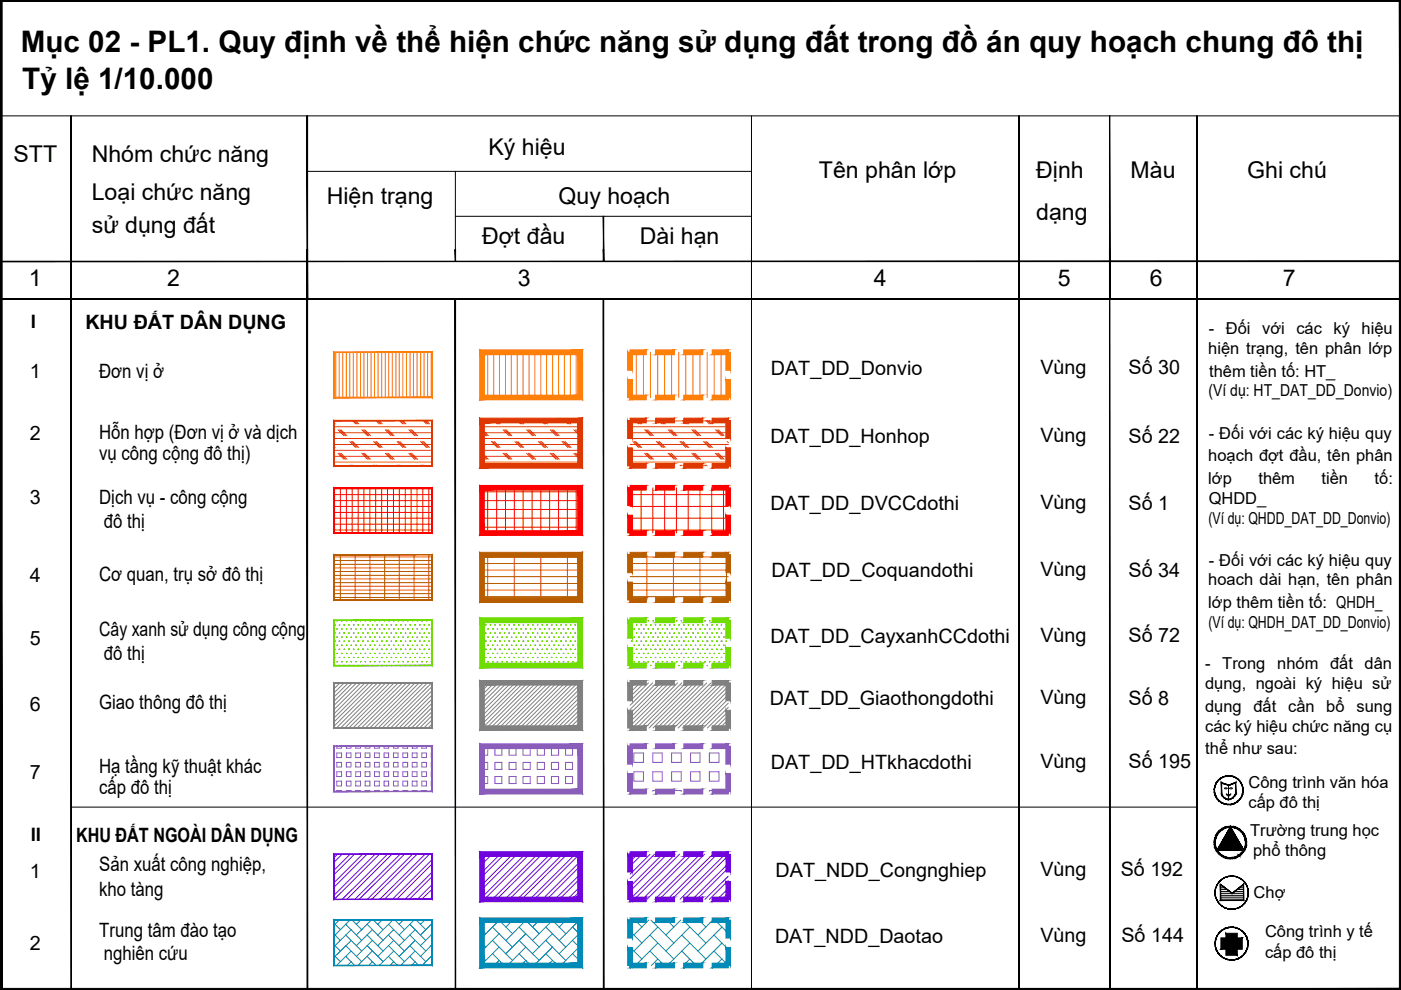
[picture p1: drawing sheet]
<svg xmlns="http://www.w3.org/2000/svg" width="297mm" height="210mm" viewBox="0 0 297 210" stroke-linecap="round" stroke-linejoin="round" font-family="sans-serif">
<defs><g id="words">
<g font-size="6.3">
<text x="4.4" y="11.1">Mục 02 - PL1. Quy định về thể hiện chức năng sử dụng đất trong đồ án quy hoạch chung đô thị</text>
<text x="4.7" y="18.8">Tỷ lệ 1/10.000</text>
</g>
<g font-size="4.9">
<text x="2.9" y="34.3">STT</text>
<text x="19.5" y="34.3">Nhóm chức năng</text>
<text x="103.6" y="32.8">Ký hiệu</text>
<text x="173.6" y="37.8">Tên phân lớp</text>
<text x="219.7" y="37.8">Định</text>
<text x="239.7" y="37.8">Màu</text>
<text x="264.4" y="37.8">Ghi chú</text>
<text x="19.5" y="42.3">Loại chức năng</text>
<text x="69.3" y="43.2">Hiện trạng</text>
<text x="118.4" y="43.2">Quy hoạch</text>
<text x="219.7" y="46.7">dạng</text>
<text x="19.5" y="49.3">sử dụng đất</text>
<text x="102.2" y="51.8">Đợt đầu</text>
<text x="135.7" y="51.8">Dài hạn</text>
<text x="6.1" y="60.6">1</text>
<text x="35.5" y="60.6">2</text>
<text x="109.8" y="60.6">3</text>
<text x="185.3" y="60.6">4</text>
<text x="224.3" y="60.6">5</text>
<text x="243.8" y="60.6">6</text>
<text x="272" y="60.6">7</text>
</g>
<g font-size="4.2">
<text x="18.1" y="69.7">KHU ĐẤT DÂN DỤNG</text>
<text x="6.3" y="80.2">1</text>
<text x="21" y="80.2">Đơn vị ở</text>
<text x="163.4" y="79.5">DAT_DD_Donvio</text>
<text x="220.6" y="79.3">Vùng</text>
<text x="239.3" y="79.3">Số 30</text>
<text x="6.3" y="93.3">2</text>
<text x="21" y="93">Hỗn hợp (Đơn vị ở và dịch</text>
<text x="163.4" y="94">DAT_DD_Honhop</text>
<text x="220.6" y="93.8">Vùng</text>
<text x="239.3" y="93.8">Số 22</text>
<text x="21" y="97.5">vụ công cộng đô thị)</text>
<text x="6.3" y="106.9">3</text>
<text x="21" y="106.9">Dịch vụ - công cộng</text>
<text x="22" y="111.9">đô thị</text>
<text x="163.4" y="108.2">DAT_DD_DVCCdothi</text>
<text x="220.6" y="108">Vùng</text>
<text x="239.3" y="108">Số 1</text>
<text x="6.3" y="123.5">4</text>
<text x="21" y="123.2">Cơ quan, trụ sở đô thị</text>
<text x="163.6" y="122.4">DAT_DD_Coquandothi</text>
<text x="220.6" y="122.2">Vùng</text>
<text x="239.3" y="122.3">Số 34</text>
<text x="6.3" y="136.7">5</text>
<text x="21" y="134.9">Cây xanh sử dụng công cộng</text>
<text x="163.4" y="136.3">DAT_DD_CayxanhCCdothi</text>
<text x="220.6" y="136.1">Vùng</text>
<text x="239.3" y="136.2">Số 72</text>
<text x="22" y="139.9">đô thị</text>
<text x="163.2" y="149.6">DAT_DD_Giaothongdothi</text>
<text x="220.6" y="149.4">Vùng</text>
<text x="239.3" y="149.4">Số 8</text>
<text x="6.3" y="150.7">6</text>
<text x="21" y="150.3">Giao thông đô thị</text>
<text x="6.3" y="165.1">7</text>
<text x="21" y="163.8">Hạ tầng kỹ thuật khác</text>
<text x="163.4" y="163">DAT_DD_HTkhacdothi</text>
<text x="220.6" y="162.8">Vùng</text>
<text x="239.3" y="162.9">Số 195</text>
<text x="21" y="168.2">cấp đô thị</text>
<text x="16.1" y="178.5">KHU ĐẤT NGOÀI DÂN DỤNG</text>
<text x="21" y="184.8">Sản xuất công nghiệp,</text>
<text x="164.5" y="185.9">DAT_NDD_Congnghiep</text>
<text x="220.6" y="185.7">Vùng</text>
<text x="237.6" y="185.7">Số 192</text>
<text x="6.3" y="186.2">1</text>
<text x="21" y="189.9">kho tàng</text>
<text x="6.3" y="201.5">2</text>
<text x="21" y="198.6">Trung tâm đào tạo</text>
<text x="22" y="203.6">nghiên cứu</text>
<text x="164.3" y="199.9">DAT_NDD_Daotao</text>
<text x="220.6" y="199.7">Vùng</text>
<text x="237.8" y="199.7">Số 144</text>
</g>
<g font-size="3.9">
<text x="6.5" y="69.6">i</text>
<text x="6.5" y="178.2">II</text>
</g>
<g font-size="3.5">
<text x="256.3" y="70.9">- Đối</text>
<text x="267.6" y="70.9">với các ký</text>
<text x="288.7" y="70.9">hiệu</text>
<text x="256.2" y="75.1">hiện trạng, tên phân lớp</text>
<text x="256.4" y="79.9">thêm tiền tố: HT_</text>
<text x="256.2" y="84">(Ví dụ: HT_DAT_DD_Donvio)</text>
<text x="256.3" y="93">- Đối với các ký hiệu quy</text>
<text x="256.2" y="97.8">hoạch đợt đầu, tên phân</text>
<text x="256.2" y="102.6">lớp</text>
<text x="256.3" y="106.8">QHDD_</text>
<text x="266.8" y="102.6">thêm</text>
<text x="280.2" y="102.6">tiền</text>
<text x="291.5" y="102.6">tố:</text>
<text x="256.2" y="111">(Ví dụ: QHDD_DAT_DD_Donvio)</text>
<text x="256.3" y="119.9">- Đối với các ký hiệu quy</text>
<text x="256.2" y="124.1">hoach dài hạn, tên phân</text>
<text x="256.2" y="128.9">lớp thêm tiền tố: QHDH_</text>
<text x="256.2" y="133.1">(Ví dụ: QHDH_DAT_DD_Donvio)</text>
<text x="255.5" y="141.9">-</text>
<text x="259.2" y="141.9">Trong</text>
<text x="270.8" y="141.9">nhóm</text>
<text x="282" y="141.9">đất</text>
<text x="289.3" y="141.9">dân</text>
<text x="255.5" y="146.1">dụng, ngoài ký hiệu sử</text>
<text x="255.5" y="151">dụng</text>
<text x="255.5" y="155.1">các ký hiệu chức năng cụ</text>
<text x="265.8" y="151">đất</text>
<text x="273.1" y="151">cần</text>
<text x="281.2" y="151">bổ</text>
<text x="287.6" y="151">sung</text>
<text x="255.6" y="159.9">thể như sau:</text>
<text x="264.7" y="167.1">Công trình văn hóa</text>
<text x="264.7" y="171.4">cấp đô thị</text>
<text x="265.1" y="177.2">Trường trung học</text>
<text x="265.7" y="181.5">phổ thông</text>
<text x="265.8" y="190.3">Chợ</text>
<text x="268.2" y="198.7">Công trình y tế</text>
<text x="268.2" y="203">cấp đô thị</text>
</g>
</g></defs>
<!-- layer: 0 -->
<g fill="none" stroke="#000" stroke-width=".21">
<path d="M.1 0h296.9v209.9h-296.9zM.1 24.6h296.9M65.1 36.3h94.2M96.5 36.3v19.1M159.3 24.6v185.3M96.5 45.9h62.8M15.1 171.1h238.7M259.6 167.1l.3-.1 .3 .1-.3 .2zM260 168.3a.7 .7 0 0 0 1 0 .48 .48 0 0 1-.5 .5 .48 .48 0 0 1-.5-.4M260.5 166.5v3.1M260.7 167.1l.3-.1 .3 .1-.3 .2zM258.8 187.8h.4"/>
<path d="M258.8 188.2h.9M258.8 188.6h1.4M258.8 189h1.9M258.8 189.4h4.8M258.8 189.8h4.8M258.8 190.2h4.8M258.8 190.6h4.8M261.7 189h1.9M262.2 188.6h1.4M262.7 188.2h.9M263.3 187.8h.3M137.6 209.9h22"/>
</g>
<g fill="#000" stroke="#000" stroke-width=".21">
<path d="M260.9 175.4l2.8 4.9h-5.7z"/>
<path d="M15.1 24.6v38.8zM15.1 24.6v38.8z"/>
<path d="M65.1 24.6l.1 38.8v-38.8zM65.1 24.6l.1 38.8h-.1z"/>
<path d="M216 24.6l.1 38.8zM216 24.6l.1 38.8z"/>
<path d="M235.2 24.6l.1 38.8zM235.2 24.6l.1 38.8z"/>
<path d="M253.7 24.6l.1 38.8zM253.7 24.6l.1 38.8z"/>
<path d="M.1 55.4h296.9zM.1 55.5l296.9-.1z"/>
<path d="M15.1 52.9v157zM15.1 52.9v157z"/>
<path d="M96.5 52.9l.1 2.5zM96.5 52.9l.1 2.5z"/>
<path d="M127.9 45.9l.1 9.5zM127.9 45.9l.1 9.5z"/>
<path d="M127.9 52.9l.1 2.5zM127.9 52.9l.1 2.5z"/>
<path d="M216 52.9l.1 157zM216 52.9l.1 157z"/>
<path d="M235.2 52.9l.1 157zM235.2 52.9l.1 157z"/>
<path d="M253.7 52.9l.1 157zM253.7 52.9l.1 157z"/>
<path d="M.1 63.4h296.9zM.1 63.5l296.9-.1z"/>
<path d="M.1 63.4h296.9zM.1 63.5l296.9-.1z"/>
<path d="M96.5 63.4l.1 146.5zM96.5 63.4l.1 146.5z"/>
<path d="M127.9 63.4l.1 146.5zM127.9 63.4l.1 146.5z"/>
<path d="M258.9 168.3l.3 .5zM259 168.3l.2 .5zM259.2 168.8l.3 .4zM259.2 168.8l.3 .4zM259.6 169.1l.4 .3zM259.6 169.1l.4 .3zM260 169.3l.5 .3zM260 169.3l.5 .2z"/>
<path d="M260.5 169.5l.5-.1zM260.5 169.5l.5-.2zM261 169.3l.4-.1zM261 169.3l.4-.1v-.1zM261.4 169.1l.4-.3-.4 .4zM261.4 169.1l.4-.3zM262 168.3l-.3 .5zM261.9 168.3l-.2 .5z"/>
<path d="M261.6 170.3l.7-.2zM261.6 170.3l.7-.2zM262.3 169.9l.5-.3zM262.3 169.9l.5-.3zM263.3 169l-.5 .6zM263.2 169l-.4 .5zM263.5 168.4l-.2 .6zM263.4 168.3l-.2 .7 .3-.6zM263.6 167.7l-.1 .7-.1-.1zM263.5 167.7l-.1 .6zM263.6 167v.7zM263.5 167v.7zM263.3 166.3l.2 .7zM263.3 166.4l.2 .6zM263 165.7l.3 .7zM263 165.7l.3 .7zM262.5 165.2l.5 .6zM262.5 165.2l.5 .6zM262 164.8l.5 .5zM262 164.8l.5 .5zM261.4 164.6l.6 .2zM261.4 164.6l.5 .3zM260.7 164.4l.7 .2zM260.7 164.4v.2h.6zM260 164.5l.7-.1v.2zM260 164.5v.1h.7zM259.3 164.7l.7-.2v.1zM259.3 164.7l.7-.1zM258.7 165l.7-.2zM258.7 165l.1 .1 .6-.3zM258.2 165.5l.5-.5 .1 .1zM258.2 165.5l.6-.4zM258.2 165.5l-.4 .5zM258.3 165.5l-.5 .5zM257.8 166l-.3 .7zM257.9 166.1l-.3 .6zM257.5 166.7l-.1 .7zM257.6 166.7l-.2 .7zM257.4 167.4l.1 .7zM257.5 167.4v.7zM257.5 168.1l.1 .6zM257.5 168l.1 .7h.2zM257.6 168.7h.2l.2 .6zM257.8 168.7l.2 .6zM258 169.3l.4 .6zM258 169.3l.4 .6 .1-.1zM258.4 169.9l.1-.1 .5 .4zM258.5 169.8l.5 .4h.1zM259 170.2h.1l.6 .3zM259.1 170.2l.6 .3v-.1zM259.7 170.4l.6 .2-.6-.1zM259.7 170.4l.6 .2zM260.3 170.5l.7 .1zM260.3 170.5l.7 .1v-.1zM261 170.5l.7-.1-.7 .2zM261 170.5l.7-.1z"/>
<path d="M261.9 166l.1 2.3zM262 165.9v2.4zM260.5 166.6l1.4-.6 .1-.1zM260.5 166.4l1.5-.5-1.5 .7zM259 166l1.5 .6v-.2zM258.9 165.9l1.6 .5-1.5-.4zM258.9 165.9l.1 2.4zM258.9 165.9v2.4z"/>
<path d="M258 180.3l5.6-.1zM258 180.3h5.8zM260.9 175.5l2.9 4.8zM260.9 175.3l2.9 5zM260.9 175.3l-2.8 4.9zM260.9 175.3l-2.9 5z"/>
<path d="M258.9 198.9v2.4l4.5-2.4zM258.9 201.3l4.5-2.4v2.4z"/>
<path d="M261.9 181.7l.8-.2-.7 .4zM261.9 181.7l.8-.2-.1-.2zM262.6 181.3l.2 .2zM262.6 181.3l.2 .2zM262.7 181.3l.6-.3-.5 .5zM262.7 181.3l.6-.3-.1-.2zM263.2 180.8l.6-.4-.5 .6zM263.6 180.3l-.4 .5 .6-.4zM264.1 179.7l-.3 .7-.2-.1zM263.9 179.6l-.3 .7 .5-.6zM264.3 178.9l-.2 .8-.2-.1zM264.1 178.9l-.2 .7 .4-.7zM264.3 178.2v.7h-.2zM264 178.2l.1 .7 .2-.7zM264.1 177.4l.2 .8h-.3zM263.8 177.5l.2 .7 .1-.8zM263.7 176.8l.4 .6-.3 .1zM263.6 176.9l.2 .6-.1-.7zM263.2 176.2l.5 .6-.1 .1zM263.2 176.2l-.1 .1 .5 .6zM262.6 175.7l.6 .5-.1 .1zM262.6 175.7l-.1 .2 .6 .4zM261.9 175.4l.7 .3-.1 .2zM261.9 175.4v.2l.6 .3zM261.2 175.2l.7 .2v.2zM261.2 175.2l-.1 .2 .8 .2zM260.4 175.2h.8l-.1 .2zM260.4 175.2v.2h.7zM259.7 175.4l.7-.2v.2zM259.7 175.4v.2l.7-.2zM259 175.8l.7-.4v.2zM259 175.8l.1 .2 .6-.4zM258.4 176.2l.6-.4 .1 .2zM258.4 176.2l.2 .2 .5-.4zM258.4 176.2l.2 .2-.7 .4zM257.9 176.8l.2 .2 .5-.6zM257.9 176.8l.2 .2-.5 .6zM258.1 177l-.5 .6h.2zM257.6 177.6h.2l-.3 .7zM257.8 177.6l-.3 .7h.2zM257.5 178.3h.2l-.2 .7zM257.7 178.3l-.2 .7h.2zM257.5 179h.2l-.1 .8zM257.7 179l-.1 .8 .2-.1zM257.6 179.8l.2-.1 .2 .8zM257.8 179.7l.2 .8 .2-.1zM258 180.5l.2-.1 .3 .7zM258.2 180.4l.3 .7 .1-.2zM258.6 180.9l.5 .6-.6-.4zM258.6 180.9l.5 .6 .1-.1zM259.2 181.4l.5 .5-.6-.4zM259.2 181.4l.5 .5 .1-.2zM259.8 181.7l.7 .3-.8-.1zM259.8 181.7l.7 .3v-.2zM260.5 181.8l.8 .2h-.8zM260.5 181.8l.8 .2-.1-.2zM261.2 181.8l.8 .1-.7 .1zM261.2 181.8l.8 .1-.1-.2z"/>
<path d="M259.9 197.9l2.4 4.6v-4.6zM259.9 197.9l2.4 4.6h-2.4z"/>
<path d="M263.7 187.5v3.4zM263.6 187.6l.1 3.3zM258.7 190.9h5zM258.7 190.9h4.9zM258.7 187.5v3.4zM258.7 187.5l.1 3.4zM258.7 187.5l2.5 1.9zM258.8 187.6l2.4 1.9zM261.2 189.4l2.5-1.9zM261.2 189.5l2.5-2z"/>
<path d="M264.7 189.2l-.1 .8zM264.7 189.2l-.1 .8zM264.6 188.5l.1 .7zM264.6 188.5l.1 .7zM264.4 187.7l.2 .8zM264.3 187.7l.3 .8zM263.9 187l.5 .7zM263.9 187l.4 .7zM263.4 186.5l.5 .6zM263.4 186.5l.5 .6zM262.7 186.1l.7 .4zM262.7 186.1l.6 .4zM261.9 185.8l.8 .3zM261.9 185.8l.8 .3zM261.1 185.7l.8 .2zM261.1 185.7l.8 .2zM260.4 185.8l.7-.1zM260.4 185.8h.7zM259.6 186.1l.8-.3zM259.6 186.1l.8-.2zM258.9 186.5l.7-.4zM258.9 186.5l.7-.4zM258.9 186.5l-.5 .5zM258.4 187l.6-.5zM258.4 187l-.4 .7zM258.4 187.1l-.4 .6zM258 187.7l-.3 .8zM258 187.7l-.3 .8zM257.7 188.5l-.1 .7zM257.7 188.5l-.1 .7zM257.6 189.2l.1 .8zM257.6 189.2l.1 .8zM257.7 190l.3 .8zM257.7 190l.3 .8zM258 190.8l.4 .7zM258 190.8l.4 .7zM258.4 191.4l.5 .6zM258.4 191.4l.5 .6zM258.9 192l.7 .5zM259 192l.6 .5zM259.6 192.4l.8 .3zM259.6 192.4l.8 .3zM260.4 192.7l.7 .1zM260.4 192.7l.7 .1zM261.1 192.8l.8-.1zM261.1 192.8l.8-.1zM261.9 192.7l.8-.2zM261.9 192.7l.8-.2zM262.7 192.4l.7-.4zM262.7 192.4l.7-.4zM263.3 192l.6-.5zM263.3 192l.6-.5zM264.4 190.8l-.5 .7zM264.3 190.8l-.4 .6zM264.6 190l-.2 .8zM264.6 190l-.3 .8z"/>
<path d="M65.1 52.9v157h.1zM65.1 52.9h.1v157z"/>
<path d="M260.2 203.4l.8 .2zM260.2 203.4l.8 .2zM261 203.5h.8zM261 203.5h.8zM261.7 203.5l.8-.2zM261.7 203.5l.8-.2zM262.5 203.2l.7-.3zM262.5 203.2l.7-.3zM263.2 202.8l.6-.4zM263.2 202.8l.6-.4zM264.2 201.7l-.4 .7zM264.1 201.7l-.4 .6zM264.5 201l-.3 .7zM264.4 201l-.3 .7zM264.7 200.2l-.3 .8zM264.6 200.2l-.2 .8zM264.6 199.4l.1 .8zM264.5 199.4l.1 .8zM264.4 198.6l.1 .8zM264.3 198.7l.2 .7zM263.9 198l.5 .6zM263.9 198l.4 .7zM263.4 197.4l.5 .6zM263.4 197.4l.5 .6zM262.7 196.9l.7 .5zM262.7 196.9l.7 .6zM262 196.7l.7 .3zM262 196.7l.7 .3zM261.3 196.5l.7 .2zM261.3 196.5l.7 .2zM260.5 196.6l.8-.1zM260.5 196.6h.8zM259.7 196.8l.8-.2zM259.7 196.8l.8-.1zM259 197.2l.7-.4zM259 197.2l.7-.3zM258.4 197.8l.7-.5zM258.4 197.8l.7-.5zM258.4 197.8l-.4 .6zM258.5 197.8l-.5 .6zM258 198.4l-.3 .8zM258 198.4l-.3 .8zM257.7 199.2l-.1 .7zM257.8 199.2l-.2 .7zM257.6 199.9l.1 .8zM257.7 199.9v.8zM257.7 200.7l.2 .8zM257.7 200.7l.2 .8zM257.9 201.5l.4 .7zM258 201.4l.3 .8zM258.3 202.2l.5 .5zM258.3 202.1l.5 .6zM258.9 202.7l.5 .5zM258.9 202.7l.6 .4zM259.5 203.1l.7 .4zM259.5 203.1l.7 .4z"/>
<path d="M.1 209.9h296.9l-.3-.3zM.1 209.9l.4-.3h296.2zM.1 0v209.9l.4-.3zM.1 0l.4 .3v209.3zM.1 0l.4 .3 296.5-.3zM.5 .3l296.5-.3-.3 .3zM297 0l-.3 .3 .3 209.6zM296.7 .3l.3 209.6-.3-.3z"/>
</g>
<g fill="#ff7f00" stroke="#ff7f00" stroke-width=".21">
<path d="M70.8 74.6v9.7zM70.8 74.6l.1 9.6zM70.8 74.6h20.8zM70.9 74.7l20.7-.1zM91.6 74.6v9.7zM91.6 74.7v9.6zM70.8 84.3h20.8v-.1zM70.9 84.2h20.7l-20.8 .1z"/>
<path d="M101.7 74.2v10.6l1-1zM101.7 74.2l1 1v8.6zM101.7 74.2l1 1 20.8-1zM102.7 75.2l20.8-1-1 1zM123.5 74.2l-1 1 1 9.6zM122.5 75.2l1 9.6-1-1zM101.7 84.8h21.8l-1-1zM101.7 84.8l1-1h19.8z"/>
<path d="M133.6 74.2v1l3.4-1zM133.6 75.2l3.4-1v1z"/>
<path d="M139 74.2v1l4-1zM139 75.2l4-1v1z"/>
<path d="M145 74.2v1l4-1zM145 75.2l4-1v1z"/>
<path d="M151 74.2v1l3.4-1zM151 75.2l3.4-1v1z"/>
<path d="M153.9 74.7l1 3.8v-3.8zM153.9 74.7l1 3.8h-1z"/>
<path d="M153.9 80.5l1 3.8v-3.8zM153.9 80.5l1 3.8h-1z"/>
<path d="M151 84.8h3.4v-1zM151 83.8h3.4l-3.4 1z"/>
<path d="M145 84.8h4v-1zM145 83.8h4l-4 1z"/>
<path d="M139 84.8h4v-1zM139 83.8h4l-4 1z"/>
<path d="M133.6 84.8h3.4v-1zM133.6 83.8h3.4l-3.4 1z"/>
<path d="M133.1 80.5v3.8h1zM133.1 80.5h1v3.8z"/>
<path d="M133.1 74.7v3.8h1zM133.1 74.7h1v3.8z"/>
</g>
<g fill="none" stroke="#ff7f00" stroke-width=".21">
<path d="M71.2 74.7v9.6M71.9 74.7v9.6M72.7 74.7v9.6M73.4 74.7v9.6M74.2 74.7v9.6M74.9 74.7v9.6M75.7 74.7v9.6M76.4 74.7v9.6M77.2 74.7v9.6M77.9 74.7v9.6M78.7 74.7v9.6M79.4 74.7v9.6"/>
<path d="M80.2 74.7v9.6M80.9 74.7v9.6M81.7 74.7v9.6M82.4 74.7v9.6M83.2 74.7v9.6M83.9 74.7v9.6M84.7 74.7v9.6M85.4 74.7v9.6M86.2 74.7v9.6M86.9 74.7v9.6M87.7 74.7v9.6M88.4 74.7v9.6"/>
<path d="M89.2 74.7v9.6M89.9 74.7v9.6M90.7 74.7v9.6M91.4 74.7v9.6M103.4 74.7v9.6M104.7 74.7v9.6M105.9 74.7v9.6M107.2 74.7v9.6M108.4 74.7v9.6M109.7 74.7v9.6M110.9 74.7v9.6M112.2 74.7v9.6"/>
<path d="M113.4 74.7v9.6M114.7 74.7v9.6M115.9 74.7v9.6M117.2 74.7v9.6M118.4 74.7v9.6M119.7 74.7v9.6M120.9 74.7v9.6M122.2 74.7v9.6M133.1 74.7h1M134.9 74.7v9.6M136.4 74.7v9.6M137.9 74.7v9.6"/>
<path d="M139.4 74.7v9.6M140.9 74.7v9.6M142.4 74.7v9.6M143.9 74.7v9.6M145.4 74.7v9.6M146.9 74.7v9.6M148.4 74.7v9.6M149.9 74.7v9.6M151.4 74.7v9.6M152.9 74.7v9.6M154.4 74.2v1M133.6 83.8v1"/>
<path d="M153.9 84.3h1"/>
</g>
<g fill="#dd3700" stroke="#dd3700" stroke-width=".21">
<path d="M70.8 89.1v9.7zM70.8 89.1l.1 9.6zM70.8 89.1h20.8zM70.9 89.2l20.7-.1zM91.6 89.1v9.7zM91.6 89.2v9.6zM70.8 98.8h20.8zM70.8 98.8l20.8-.1z"/>
<path d="M101.7 88.7v10.5l1-.9zM101.7 88.7l1 1v8.6zM101.7 88.7l1 1 20.8-1zM102.7 89.7l20.8-1-1 1zM123.5 88.7l-1 1 1 9.5zM122.5 89.7l1 9.5-1-.9zM101.7 99.2h21.8l-1-.9zM101.7 99.2l1-.9h19.8z"/>
<path d="M133.6 88.7v1l3.4-1zM133.6 89.7l3.4-1v1z"/>
<path d="M139 88.7v1l4-1zM139 89.7l4-1v1z"/>
<path d="M145 88.7v1l4-1zM145 89.7l4-1v1z"/>
<path d="M151 88.7v1l3.4-1zM151 89.7l3.4-1v1z"/>
<path d="M153.9 89.2l1 3.8v-3.8zM153.9 89.2l1 3.8h-1z"/>
<path d="M153.9 95l1 3.8v-3.8zM153.9 95l1 3.8h-1z"/>
<path d="M151 99.2h3.4v-.9zM151 98.3h3.4l-3.4 .9z"/>
<path d="M145 99.2h4v-.9zM145 98.3h4l-4 .9z"/>
<path d="M139 99.2h4v-.9zM139 98.3h4l-4 .9z"/>
<path d="M133.6 99.2h3.4v-.9zM133.6 98.3h3.4l-3.4 .9z"/>
<path d="M133.1 95v3.8h1zM133.1 95h1v3.8z"/>
<path d="M133.1 89.2v3.8h1zM133.1 89.2h1v3.8z"/>
</g>
<g fill="none" stroke="#dd3700" stroke-width=".21">
<path d="M70.8 89.3h20.8M70.8 90.5h20.8M70.8 91.8h20.8M70.8 93h20.8M70.8 94.2h20.8M70.8 95.5h20.8M70.8 96.7h20.8M70.8 98h20.8M70.8 94.6l.3 .3M70.8 89.6l.3 .3M71.7 96.1l1.2 1.3M71.7 91.1l1.2 1.3"/>
<path d="M72 96.1l1.2 1.3M72 91.1l1.2 1.3M72.3 96.1l1.3 1.3M72.3 91.1l1.3 1.3M74.2 98.6l.1 .2M74.2 93.6l1.2 1.3M74.5 98.6l.1 .2M74.5 93.6l1.2 1.3M74.7 89.2l.7 .7M74.8 98.6l.2 .2M74.8 93.6l1.3 1.3M75 89.2l.7 .7"/>
<path d="M75.3 89.2l.8 .7M76.7 96.1l1.2 1.3M76.7 91.1l1.2 1.3M77 96.1l1.2 1.3M77 91.1l1.2 1.3M77.3 96.1l1.3 1.3M77.3 91.1l1.3 1.3M79.2 98.6l.1 .2M79.2 93.6l1.2 1.3M79.5 98.6l.1 .2M79.5 93.6l1.2 1.3M79.7 89.2l.7 .7"/>
<path d="M79.8 98.6l.2 .2M79.8 93.6l1.3 1.3M80 89.2l.7 .7M80.3 89.2l.8 .7M81.7 96.1l1.2 1.3M81.7 91.1l1.2 1.3M82 96.1l1.3 1.3M82 91.1l1.3 1.3M82.3 96.1l1.3 1.3M82.3 91.1l1.3 1.3M84.2 98.6l.1 .2M84.2 93.6l1.2 1.3"/>
<path d="M84.5 98.6l.1 .2M84.5 93.6l1.3 1.3M84.7 89.2l.7 .7M84.8 98.6l.1 .2M84.8 93.6l1.2 1.3M85 89.2l.8 .7M85.3 89.2l.7 .7M86.7 96.1l1.2 1.3M86.7 91.1l1.2 1.3M87 96.1l1.3 1.3M87 91.1l1.3 1.3M87.3 96.1l1.2 1.3"/>
<path d="M87.3 91.1l1.2 1.3M89.2 98.6l.1 .2M89.2 93.6l1.2 1.3M89.5 98.6l.1 .2M89.5 93.6l1.2 1.3M89.7 89.2l.7 .7M89.8 98.6l.1 .2M89.8 93.6l1.2 1.3M90 89.2l.7 .7M90.3 89.2l.7 .7M102.2 89.3h20.8M102.2 90.5h20.8"/>
<path d="M102.2 91.8h20.8M102.2 93h20.8M102.2 94.2h20.8M102.2 95.5h20.8M102.2 96.7h20.8M102.2 98h20.8M102.2 96.7l.7 .7M102.2 91.7l.7 .7M102.2 96.3l1 1.1M102.2 91.3l1 1.1M102.3 96.1l1.2 1.3M102.3 91.1l1.2 1.3"/>
<path d="M104.2 98.6l.1 .2M104.2 93.6l1.2 1.3M104.5 98.6l.1 .2M104.5 93.6l1.2 1.3M104.7 89.2l.7 .7M104.8 98.6l.1 .2M104.8 93.6l1.2 1.3M105 89.2l.7 .7M105.4 89.2l.6 .7M106.7 96.1l1.2 1.3M106.7 91.1l1.2 1.3M107 96.1l1.2 1.3"/>
<path d="M107 91.1l1.2 1.3M107.3 96.1l1.2 1.3M107.3 91.1l1.2 1.3M109.2 98.6l.1 .2M109.2 93.6l1.2 1.3M109.5 98.6l.1 .2M109.5 93.6l1.2 1.3M109.7 89.2l.7 .7M109.8 98.6l.1 .2M109.8 93.6l1.2 1.3M110 89.2l.7 .7M110.3 89.2l.7 .7"/>
<path d="M111.7 96.1l1.2 1.3M111.7 91.1l1.2 1.3M112 96.1l1.2 1.3M112 91.1l1.2 1.3M112.3 96.1l1.3 1.3M112.3 91.1l1.3 1.3M114.2 98.6l.1 .2M114.2 93.6l1.2 1.3M114.5 98.6l.1 .2M114.5 93.6l1.2 1.3M114.7 89.2l.7 .7M114.8 98.6l.1 .2"/>
<path d="M114.8 93.6l1.3 1.3M115 89.2l.7 .7M115.3 89.2l.8 .7M116.7 96.1l1.2 1.3M116.7 91.1l1.2 1.3M117 96.1l1.2 1.3M117 91.1l1.2 1.3M117.3 96.1l1.3 1.3M117.3 91.1l1.3 1.3M119.2 98.6l.1 .2M119.2 93.6l1.2 1.3M119.5 98.6l.1 .2"/>
<path d="M119.5 93.6l1.2 1.3M119.7 89.2l.7 .7M119.8 98.6l.1 .2M119.8 93.6l1.3 1.3M120 89.2l.7 .7M120.3 89.2l.8 .7M121.7 96.1l1.2 1.3M121.7 91.1l1.2 1.3M122 96.1l1 1M122 91.1l1 1M122.3 96.1l.7 .7M122.3 91.1l.7 .7"/>
<path d="M133.1 89.2h1M133.6 98.3v.9M133.6 89.3h20.8M133.6 90.5h20.8M133.6 91.8h20.8M133.6 93h20.8M133.6 94.2h20.8M133.6 95.5h20.8M133.6 96.7h20.8M133.6 98h20.8M134.2 98.6l.1 .2M134.2 93.6l1.2 1.3"/>
<path d="M134.5 98.6l.1 .2M134.5 93.6l1.2 1.3M134.7 89.2l.7 .7M134.8 98.6l.1 .2M134.8 93.6l1.2 1.3M135 89.2l.7 .7M135.3 89.2l.7 .7M136.7 96.1l1.2 1.3M136.7 91.1l1.2 1.3M137 96.1l1.2 1.3M137 91.1l1.2 1.3M137.3 96.1l1.2 1.3"/>
<path d="M137.3 91.1l1.2 1.3M139.2 98.6l.1 .2M139.2 93.6l1.2 1.3M139.5 98.6l.1 .2M139.5 93.6l1.2 1.3M139.7 89.2l.7 .7M139.8 98.6l.1 .2M139.8 93.6l1.2 1.3M140 89.2l.7 .7M140.3 89.2l.7 .7M141.7 96.1l1.2 1.3M141.7 91.1l1.2 1.3"/>
<path d="M142 96.1l1.2 1.3M142 91.1l1.2 1.3M142.3 96.1l1.2 1.3M142.3 91.1l1.2 1.3M144.2 98.6l.1 .2M144.2 93.6l1.2 1.3M144.5 98.6l.1 .2M144.5 93.6l1.2 1.3M144.7 89.2l.7 .7M144.8 98.6l.1 .2M144.8 93.6l1.2 1.3M145 89.2l.7 .7"/>
<path d="M145.3 89.2l.7 .7M146.7 96.1l1.2 1.3M146.7 91.1l1.2 1.3M147 96.1l1.2 1.3M147 91.1l1.2 1.3M147.3 96.1l1.2 1.3M147.3 91.1l1.2 1.3M149.2 98.6l.1 .2M149.2 93.6l1.2 1.3M149.5 98.6l.1 .2M149.5 93.6l1.2 1.3M149.7 89.2l.7 .7"/>
<path d="M149.8 98.6l.1 .2M149.8 93.6l1.2 1.3M150 89.2l.7 .7M150.4 89.2l.6 .7M151.7 96.1l1.2 1.3M151.7 91.1l1.2 1.3M152 96.1l1.2 1.3M152 91.1l1.2 1.3M152.3 96.1l1.2 1.3M152.3 91.1l1.2 1.3M153.9 98.8h1M154.2 98.6l.1 .2"/>
<path d="M154.2 93.6l.2 .3M154.4 88.7v1"/>
</g>
<g fill="#b85c00" stroke="#b85c00" stroke-width=".21">
<path d="M70.8 117.6v9.7zM70.8 117.6l.1 9.6zM70.8 117.6h20.8zM70.9 117.7l20.7-.1zM91.6 117.6v9.7zM91.6 117.7v9.6zM70.8 127.3h20.8zM70.8 127.3l20.8-.1z"/>
<path d="M101.7 117.1v10.6l1-1zM101.7 117.1l1 1v8.6zM101.7 117.1l1 1 20.8-1zM102.7 118.1l20.8-1-1 1zM123.5 117.1l-1 1 1 9.6zM122.5 118.1l1 9.6-1-1zM101.7 127.7h21.8l-1-1zM102.7 126.7h19.8l-20.8 1z"/>
<path d="M133.6 117.1v1l3.4-1zM133.6 118.1l3.4-1v1z"/>
<path d="M139 117.1v1l4-1zM139 118.1l4-1v1z"/>
<path d="M145 117.1v1l4-1zM145 118.1l4-1v1z"/>
<path d="M151 117.1v1l3.4-1zM151 118.1l3.4-1v1z"/>
<path d="M153.9 117.6l1 3.8v-3.8zM153.9 117.6l1 3.8h-1z"/>
<path d="M153.9 123.4l1 3.8v-3.8zM153.9 123.4l1 3.8h-1z"/>
<path d="M151 127.7h3.4v-1zM151 126.7h3.4l-3.4 1z"/>
<path d="M145 127.7h4v-1zM145 126.7h4l-4 1z"/>
<path d="M139 127.7h4v-1zM139 126.7h4l-4 1z"/>
<path d="M133.6 127.7h3.4v-1zM133.6 126.7h3.4l-3.4 1z"/>
<path d="M133.1 123.4v3.8h1zM133.1 123.4h1v3.8z"/>
<path d="M133.1 117.6v3.8h1zM133.1 117.6h1v3.8z"/>
</g>
<g fill="none" stroke="#b85c00" stroke-width=".21">
<path d="M70.8 118.1h20.8M70.8 118.8h20.8M70.8 119.6h20.8M72.2 117.6v9.6M75.3 117.6v9.6M78.4 117.6v9.6M81.6 117.6v9.6M84.7 117.6v9.6M87.8 117.6v9.6M90.9 117.6v9.6M102.2 118.1h20.8M102.2 119.5h20.8"/>
<path d="M103.4 117.6v9.6M109 117.6v9.6M114.7 117.6v9.6M120.3 117.6v9.6M133.1 117.6h1M133.6 118.1h20.8M133.6 119.5h20.8M137.1 117.6v9.6M142.8 117.6v9.6M148.4 117.6v9.6M154 117.6v9.6M154.4 117.1v1"/>
<path d="M70.8 120.4h20.8M70.8 121.2h20.8M70.8 122h20.8M70.8 122.7h20.8M70.8 123.5h20.8M70.8 124.3h20.8M70.8 125.1h20.8M70.8 125.9h20.8M70.8 126.7h20.8M102.2 125.1h20.8M102.2 120.9h20.8M102.2 122.3h20.8"/>
<path d="M102.2 123.7h20.8M102.2 126.5h20.8M133.6 126.7v1M133.6 125.1h20.8M133.6 120.9h20.8M133.6 122.3h20.8M133.6 123.7h20.8M133.6 126.5h20.8M153.9 127.2h1"/>
</g>
<g fill="#6edd00" stroke="#6edd00" stroke-width=".21">
<path d="M72 141.1h.1l-.1 .1z"/>
<path d="M72.9 141.1h.2z"/>
<path d="M73.9 141.1h.2l-.1 .1z"/>
<path d="M75 141.1h.1l-.1 .1z"/>
<path d="M75.9 141.1h.2z"/>
<path d="M77.9 141.1h.1v.1z"/>
<path d="M78.9 141.1h.2l-.1 .1z"/>
<path d="M80 141.1h.1l-.1 .1z"/>
<path d="M81.9 141.1h.2l-.1 .1z"/>
<path d="M83 141.1h.1l-.1 .1z"/>
<path d="M83.9 141.1h.2l-.1 .1z"/>
<path d="M88 141.1h.1l-.1 .1z"/>
<path d="M88.9 141.1h.2l-.1 .1z"/>
<path d="M89.9 141.1h.2l-.1 .1z"/>
<path d="M90.9 141.1h.1v.1z"/>
<path d="M75.9 135.9h.2z"/>
<path d="M84.9 135.9h.2z"/>
<path d="M86.9 135.9h.2z"/>
<path d="M88.9 135.9h.2z"/>
<path d="M84.9 137.6v.2z"/>
<path d="M84.9 135.9h.1z"/>
<path d="M86.9 135.9h.1z"/>
<path d="M102.9 141.1h.2z"/>
<path d="M104 141.1h.1l-.1 .1z"/>
<path d="M105.9 141.1h.2z"/>
<path d="M106.9 141.1h.1z"/>
<path d="M109 141.1h.1l-.1 .1z"/>
<path d="M112.9 141.1h.2z"/>
<path d="M116.9 141.1h.2z"/>
<path d="M118.9 141.1h.2z"/>
<path d="M120.9 141.1h.2l-.1 .1z"/>
<path d="M121.9 141.1h.2z"/>
<path d="M122.9 141.1h.1v.1z"/>
<path d="M105.9 135.9h.2z"/>
<path d="M110.9 135.9h.2z"/>
<path d="M110.9 137.7h.2z"/>
<path d="M115.9 135.9h.2z"/>
<path d="M102.9 137.7h.1z"/>
<path d="M102.9 135.9h.1z"/>
<path d="M104.8 135.9h.2z"/>
<path d="M105.9 135.9h.1z"/>
<path d="M110.9 135.9h.1z"/>
<path d="M118.9 135.9h.1z"/>
<path d="M133.9 141.1h.2z"/>
<path d="M135.9 141.1h.1z"/>
<path d="M136.9 141.1h.2z"/>
<path d="M141.9 141.1h.2l-.1 .1z"/>
<path d="M142.9 141.1h.2z"/>
<path d="M143.9 141.1h.1z"/>
<path d="M146 141.1h.1l-.1 .1z"/>
<path d="M146.9 141.1h.2z"/>
<path d="M152.9 141.1h.2l-.1 .1z"/>
<path d="M138.9 135.9h.2z"/>
<path d="M139.9 135.9h.2z"/>
<path d="M141.9 137.7h.2z"/>
<path d="M144.9 137.7h.2z"/>
<path d="M146.9 137.7h.2z"/>
<path d="M134.9 135.9h.1z"/>
<path d="M139.9 137.7h.1z"/>
<path d="M138.8 135.9h.2z"/>
<path d="M141.8 137.7h.2z"/>
<path d="M144.9 137.6v.2z"/>
<path d="M144.9 135.9h.1z"/>
<path d="M147.9 137.7h.1z"/>
<path d="M149.8 135.9h.2z"/>
<path d="M70.8 131.5v9.7zM70.8 131.5l.1 9.6zM70.8 131.5h20.8zM70.9 131.5h20.7zM91.6 131.5v9.7zM91.6 131.5v9.7zM70.8 141.2h20.8zM70.8 141.2l20.8-.1z"/>
<path d="M101.7 131v10.6l1-1zM101.7 131l1 1v8.6zM101.7 131l1 1 20.8-1zM102.7 132l20.8-1-1 1zM123.5 131l-1 1 1 9.6zM122.5 132l1 9.6-1-1zM101.7 141.6h21.8l-1-1zM102.7 140.6h19.8l-20.8 1z"/>
<path d="M133.6 131v1l3.4-1zM133.6 132l3.4-1v1z"/>
<path d="M139 131v1l4-1zM139 132l4-1v1z"/>
<path d="M145 131v1l4-1zM145 132l4-1v1z"/>
<path d="M151 131v1l3.4-1zM151 132l3.4-1v1z"/>
<path d="M153.9 131.5l1 3.8v-3.8zM153.9 131.5l1 3.8h-1z"/>
<path d="M153.9 137.3l1 3.8v-3.8zM153.9 137.3l1 3.8h-1z"/>
<path d="M151 141.6h3.4v-1zM151 140.6h3.4l-3.4 1z"/>
<path d="M145 141.6h4v-1zM145 140.6h4l-4 1z"/>
<path d="M139 141.6h4v-1zM139 140.6h4l-4 1z"/>
<path d="M133.6 141.6h3.4v-1zM133.6 140.6h3.4l-3.4 1z"/>
<path d="M133.1 137.3v3.8h1zM133.1 137.3h1v3.8z"/>
<path d="M133.1 131.5v3.8h1zM133.1 131.5h1v3.8z"/>
<circle cx="71" cy="141.1" r=".07"/>
<circle cx="77" cy="141.1" r=".07"/>
<circle cx="81" cy="141.1" r=".07"/>
<circle cx="85" cy="141.1" r=".07"/>
<circle cx="86" cy="141.1" r=".07"/>
<circle cx="87" cy="141.1" r=".07"/>
<circle cx="71" cy="135.9" r=".07"/>
<circle cx="71" cy="137.7" r=".07"/>
<circle cx="74" cy="135.9" r=".07"/>
<circle cx="74" cy="137.7" r=".07"/>
<circle cx="76" cy="137.7" r=".07"/>
<circle cx="77" cy="135.9" r=".07"/>
<circle cx="77" cy="137.7" r=".07"/>
<circle cx="79" cy="135.9" r=".07"/>
<circle cx="79" cy="137.7" r=".07"/>
<circle cx="81" cy="135.9" r=".07"/>
<circle cx="81" cy="137.7" r=".07"/>
<circle cx="82" cy="135.9" r=".07"/>
<circle cx="82" cy="137.7" r=".07"/>
<circle cx="84" cy="135.9" r=".07"/>
<circle cx="84" cy="137.7" r=".07"/>
<circle cx="85" cy="137.7" r=".07"/>
<circle cx="87" cy="137.7" r=".07"/>
<circle cx="89" cy="137.7" r=".07"/>
<circle cx="90" cy="135.9" r=".07"/>
<circle cx="90" cy="137.7" r=".07"/>
<circle cx="70.9" cy="137.7" r=".07"/>
<circle cx="71.9" cy="137.7" r=".07"/>
<circle cx="70.9" cy="135.9" r=".07"/>
<circle cx="71.9" cy="135.9" r=".07"/>
<circle cx="73.9" cy="137.7" r=".07"/>
<circle cx="73.9" cy="135.9" r=".07"/>
<circle cx="75.9" cy="137.7" r=".07"/>
<circle cx="76.9" cy="137.7" r=".07"/>
<circle cx="75.9" cy="135.9" r=".07"/>
<circle cx="76.9" cy="135.9" r=".07"/>
<circle cx="78.9" cy="137.7" r=".07"/>
<circle cx="78.9" cy="135.9" r=".07"/>
<circle cx="81.9" cy="137.7" r=".07"/>
<circle cx="81.9" cy="135.9" r=".07"/>
<circle cx="83.9" cy="137.7" r=".07"/>
<circle cx="83.9" cy="135.9" r=".07"/>
<circle cx="86.9" cy="137.7" r=".07"/>
<circle cx="89.9" cy="137.7" r=".07"/>
<circle cx="89.9" cy="135.9" r=".07"/>
<circle cx="105" cy="141.1" r=".07"/>
<circle cx="108" cy="141.1" r=".07"/>
<circle cx="110" cy="141.1" r=".07"/>
<circle cx="111" cy="141.1" r=".07"/>
<circle cx="111.9" cy="141.1" r=".07"/>
<circle cx="114" cy="141.1" r=".07"/>
<circle cx="115" cy="141.1" r=".07"/>
<circle cx="116" cy="141.1" r=".07"/>
<circle cx="118" cy="141.1" r=".07"/>
<circle cx="119.9" cy="141.1" r=".07"/>
<circle cx="103" cy="135.9" r=".07"/>
<circle cx="103" cy="137.7" r=".07"/>
<circle cx="105" cy="135.9" r=".07"/>
<circle cx="105" cy="137.7" r=".07"/>
<circle cx="106" cy="137.7" r=".07"/>
<circle cx="108" cy="135.9" r=".07"/>
<circle cx="108" cy="137.7" r=".07"/>
<circle cx="110" cy="135.9" r=".07"/>
<circle cx="110" cy="137.7" r=".07"/>
<circle cx="113" cy="135.9" r=".07"/>
<circle cx="113" cy="137.7" r=".07"/>
<circle cx="116" cy="137.7" r=".07"/>
<circle cx="118" cy="135.9" r=".07"/>
<circle cx="118" cy="137.7" r=".07"/>
<circle cx="119" cy="135.9" r=".07"/>
<circle cx="119" cy="137.7" r=".07"/>
<circle cx="121" cy="135.9" r=".07"/>
<circle cx="121" cy="137.7" r=".07"/>
<circle cx="104.9" cy="137.7" r=".07"/>
<circle cx="105.9" cy="137.7" r=".07"/>
<circle cx="107.9" cy="137.7" r=".07"/>
<circle cx="107.9" cy="135.9" r=".07"/>
<circle cx="110.9" cy="137.7" r=".07"/>
<circle cx="112.9" cy="137.7" r=".07"/>
<circle cx="113.9" cy="137.7" r=".07"/>
<circle cx="112.9" cy="135.9" r=".07"/>
<circle cx="113.9" cy="135.9" r=".07"/>
<circle cx="115.9" cy="137.7" r=".07"/>
<circle cx="115.9" cy="135.9" r=".07"/>
<circle cx="117.9" cy="137.7" r=".07"/>
<circle cx="118.9" cy="137.7" r=".07"/>
<circle cx="117.9" cy="135.9" r=".07"/>
<circle cx="120.9" cy="137.7" r=".07"/>
<circle cx="120.9" cy="135.9" r=".07"/>
<circle cx="135" cy="141.1" r=".07"/>
<circle cx="138" cy="141.1" r=".07"/>
<circle cx="139" cy="141.1" r=".07"/>
<circle cx="140" cy="141.1" r=".07"/>
<circle cx="140.9" cy="141.1" r=".07"/>
<circle cx="145" cy="141.1" r=".07"/>
<circle cx="148" cy="141.1" r=".07"/>
<circle cx="148.9" cy="141.1" r=".07"/>
<circle cx="150" cy="141.1" r=".07"/>
<circle cx="151" cy="141.1" r=".07"/>
<circle cx="152" cy="141.1" r=".07"/>
<circle cx="154" cy="141.1" r=".07"/>
<circle cx="134" cy="135.9" r=".07"/>
<circle cx="134" cy="137.7" r=".07"/>
<circle cx="137" cy="135.9" r=".07"/>
<circle cx="137" cy="137.7" r=".07"/>
<circle cx="139" cy="137.7" r=".07"/>
<circle cx="140" cy="137.7" r=".07"/>
<circle cx="142" cy="135.9" r=".07"/>
<circle cx="145" cy="135.9" r=".07"/>
<circle cx="147" cy="135.9" r=".07"/>
<circle cx="148" cy="135.9" r=".07"/>
<circle cx="148" cy="137.7" r=".07"/>
<circle cx="150" cy="135.9" r=".07"/>
<circle cx="150" cy="137.7" r=".07"/>
<circle cx="152" cy="135.9" r=".07"/>
<circle cx="152" cy="137.7" r=".07"/>
<circle cx="153" cy="135.9" r=".07"/>
<circle cx="153" cy="137.7" r=".07"/>
<circle cx="133.9" cy="137.7" r=".07"/>
<circle cx="134.9" cy="137.7" r=".07"/>
<circle cx="133.9" cy="135.9" r=".07"/>
<circle cx="136.9" cy="137.7" r=".07"/>
<circle cx="136.9" cy="135.9" r=".07"/>
<circle cx="138.9" cy="137.7" r=".07"/>
<circle cx="139.9" cy="135.9" r=".07"/>
<circle cx="141.9" cy="135.9" r=".07"/>
<circle cx="146.9" cy="137.7" r=".07"/>
<circle cx="146.9" cy="135.9" r=".07"/>
<circle cx="147.9" cy="135.9" r=".07"/>
<circle cx="149.9" cy="137.7" r=".07"/>
<circle cx="152.9" cy="137.7" r=".07"/>
<circle cx="152.9" cy="135.9" r=".07"/>
</g>
<g fill="none" stroke="#6edd00" stroke-width=".21">
<path d="M70.9 132.5h.2M70.9 134.2l.2 .1M70.9 135.9h.2M70.9 137.7h.2M70.9 139.4h.2M71 132.4v.1M71 134.2v.1M71 135.9h.1M71 137.6v.1M71 139.4h.1M71 132.5h.1M71.4 131.6h.1"/>
<path d="M71.4 133.3v.1M71.4 135.1h.1M71.4 136.8h.1M71.4 138.5v.1M71.5 133.3l-.1 .1M71.5 135.1h-.1M71.5 136.8h-.1M71.5 138.5l-.1 .1M71.5 131.6h.1M72 132.4v.1M72 134.2v.1M72 135.9h.1"/>
<path d="M72 137.6v.1M72 139.4h.1M72 134.2h.1M72.4 133.4h.1M72.4 135.1h.1M72.4 136.8h.1M72.4 133.3h.1M72.5 131.6h.1M72.5 138.5v.1M72.5 133.3h.1M72.5 135.1h.1M72.5 136.8h.1"/>
<path d="M72.9 132.5h.2M72.9 134.3h.2M72.9 135.9h.2M72.9 137.7h.2M72.9 139.4h.2M72.9 139.4h.1M72.9 134.2l.1 .1M72.9 132.5h.1M73 132.4v.1M73 134.2v.1M73 135.9h.1M73 137.6v.1"/>
<path d="M73 139.4h.1M73.1 132.5h-.1M73.1 134.2l-.1 .1M73.1 139.4h-.1M73.4 131.6h.2M73.4 133.3l.2 .1M73.4 135.1h.2M73.4 136.8h.2M73.4 138.6h.2M73.4 131.6h.1M73.4 138.5v.1M73.5 131.6h.1"/>
<path d="M73.5 133.3v.1M73.5 135.1h.1M73.5 136.8h.1M73.5 138.5v.1M73.9 135.9h.1M73.9 137.7h.1M73.9 132.5h.1M73.9 134.2v.1M73.9 139.4h.1M74 132.4v.1M74 134.2v.1M74 135.9h.1"/>
<path d="M74 137.6v.1M74 139.4h.1M74 132.5h-.1M74 134.2l-.1 .1M74 139.4h-.1M74.4 131.6h.1M74.4 138.6h.1M74.5 131.6h.1M74.5 133.3v.1M74.5 135.1h.1M74.5 136.8h.1M74.5 138.5v.1"/>
<path d="M74.5 133.3l-.1 .1M74.5 135.1h-.1M74.5 136.8h-.1M74.9 132.5h.1M74.9 134.3h.1M74.9 135.9h.1M74.9 137.7h.1M74.9 139.4h.1M75 132.4l-.1 .1M75 134.2h-.1M75 135.9h.1M75 137.6v.1"/>
<path d="M75 132.4v.1M75 134.2h.1M75 139.4h.1M75.4 133.3h.1M75.4 135.1h.1M75.5 131.6h.1M75.5 138.5l.1 .1M75.5 136.8h-.1M75.5 133.3l-.1 .1M75.5 135.1h-.1M75.5 138.5v.1M75.9 139.4h.2"/>
<path d="M76 132.4l.1 .1M76 134.2l.1 .1M76 135.9h.1M76 137.6l.1 .1M76 132.4v.1M76 134.2v.1M76 137.6v.1M76 139.4h.1M76.4 131.6h.1M76.4 133.3h.1M76.4 135.1h.1M76.4 136.8h.1"/>
<path d="M76.4 138.6h.1M76.4 138.5v.1M76.5 131.6h.1M76.5 133.3v.1M76.5 135.1h.1M76.5 136.8h.1M76.5 138.5v.1M76.9 132.4v.1M76.9 134.2v.1M76.9 135.9h.1M76.9 137.6v.1M76.9 139.4h.1"/>
<path d="M77 132.4l-.1 .1M77 134.2l-.1 .1M77 135.9h-.1M77 137.6l-.1 .1M77 139.4h-.1M77.4 131.6h.1M77.5 133.3v.1M77.5 135.1h.1M77.5 136.8h.1M77.5 131.6h.1M77.5 138.5v.1M77.5 138.5l-.1 .1"/>
<path d="M77.5 133.3h.1M77.9 134.3h.1M77.9 139.4h.1M78 132.4l-.1 .1M78 134.2h-.1M78 135.9h.1M78 137.6v.1M78 135.9h-.1M78 137.6l-.1 .1M78 139.4h-.1M78 134.2v.1M78.4 131.6h.2"/>
<path d="M78.4 136.8h.2M78.4 138.6h.2M78.4 138.5l.1 .1M78.4 136.8h.1M78.5 133.3l.1 .1M78.5 135.1h.1M78.5 131.6h.1M78.5 136.8h.1M78.5 138.5v.1M78.5 133.3v.1M78.9 132.5h.2M78.9 134.2l.2 .1"/>
<path d="M78.9 135.9h.2M78.9 137.7h.2M78.9 139.4h.2M79 132.4v.1M79 134.2v.1M79 135.9h.1M79 137.6v.1M79 139.4h.1M79 132.5h.1M79.4 131.6h.1M79.4 133.3v.1M79.4 135.1h.1"/>
<path d="M79.4 136.8h.1M79.4 138.5v.1M79.5 133.3l-.1 .1M79.5 135.1h-.1M79.5 136.8h-.1M79.5 138.5l-.1 .1M79.5 131.6h.1M79.9 134.3h.1M79.9 134.2l.1 .1M80 132.4v.1M80 135.9h.1M80 137.6v.1"/>
<path d="M80 139.4h.1M80 134.2v.1M80 134.2h.1M80.4 133.4h.1M80.4 135.1h.1M80.4 136.8h.1M80.4 133.3h.1M80.5 131.6h.1M80.5 138.5v.1M80.5 136.8h-.1M80.5 133.3h.1M80.5 135.1h.1"/>
<path d="M80.5 136.8h.1M80.9 132.5h.2M80.9 134.3h.2M80.9 135.9h.2M80.9 137.7h.2M80.9 139.4h.2M80.9 139.4h.1M81 132.4l-.1 .1M81 134.2h-.1M81 135.9h.1M81 137.6v.1M81.4 131.6h.2"/>
<path d="M81.4 133.3l.2 .1M81.4 135.1h.2M81.4 136.8h.2M81.4 138.6h.2M81.4 131.6h.1M81.4 138.5v.1M81.5 131.6h.1M81.5 133.3v.1M81.5 135.1h.1M81.5 136.8h.1M81.5 138.5v.1M81.9 135.9h.1"/>
<path d="M81.9 137.7h.1M81.9 132.5h.1M81.9 134.2v.1M81.9 139.4h.1M82 132.4v.1M82 134.2v.1M82 135.9h.1M82 137.6v.1M82 139.4h.1M82 132.5h-.1M82 134.2l-.1 .1M82 139.4h-.1"/>
<path d="M82.4 131.6h.1M82.4 133.4h.1M82.4 135.1h.1M82.4 136.8h.1M82.5 131.6h.1M82.5 133.3h.1M82.5 135.1h.1M82.5 138.5l-.1 .1M82.5 136.8h.1M82.9 132.5h.1M82.9 134.3h.1M82.9 135.9h.1"/>
<path d="M82.9 137.7h.1M82.9 139.4h.1M83 132.4l-.1 .1M83 134.2h-.1M83 135.9h.1M83 137.6v.1M83 132.4v.1M83 134.2h.1M83 139.4h.1M83.4 133.3h.1M83.4 135.1h.1M83.5 131.6h.1"/>
<path d="M83.5 138.5l.1 .1M83.5 136.8h-.1M83.5 133.3l-.1 .1M83.5 135.1h-.1M83.5 138.5v.1M83.9 132.5h.2M83.9 134.2l.2 .1M83.9 135.9h.2M83.9 137.7h.2M83.9 139.4h.2M84 132.4v.1M84 134.2v.1"/>
<path d="M84 135.9h.1M84 137.6v.1M84 139.4h.1M84.4 131.6h.1M84.4 138.6h.1M84.4 133.3v.1M84.4 135.1h.1M84.4 136.8h.1M84.4 138.5v.1M84.5 131.6h.1M84.5 133.3v.1M84.5 135.1h.1"/>
<path d="M84.5 136.8h.1M84.5 138.5v.1M84.5 133.3l-.1 .1M84.5 135.1h-.1M84.5 136.8h-.1M84.9 135.9h.1M84.9 137.7h.1M84.9 132.4v.1M84.9 134.2v.1M84.9 137.6v.1M84.9 139.4h.1M85 132.5h-.1"/>
<path d="M85 134.2l-.1 .1M85 139.4h-.1M85.4 133.4h.1M85.4 135.1h.1M85.4 136.8h.1M85.4 133.3h.1M85.5 131.6h.1M85.5 138.5v.1M85.5 133.3h.1M85.5 135.1h.1M85.5 136.8h.1M85.9 134.3h.1"/>
<path d="M85.9 139.4h.1M86 132.4l-.1 .1M86 134.2h-.1M86 135.9h.1M86 137.6v.1M86 135.9h-.1M86 137.6l-.1 .1M86 139.4h-.1M86 134.2v.1M86.4 131.6h.2M86.4 133.3l.2 .1M86.4 135.1h.2"/>
<path d="M86.4 131.6h.1M86.5 136.8h.1M86.5 138.5l.1 .1M86.5 131.6h.1M86.5 133.3v.1M86.5 135.1h.1M86.5 138.5v.1M86.9 132.5h.1M86.9 134.2h.1M86.9 135.9h.1M86.9 137.7h.1M86.9 139.4h.1"/>
<path d="M87 132.4v.1M87 134.2v.1M87 135.9h.1M87 137.6v.1M87 139.4h.1M87.4 131.6h.1M87.4 133.3v.1M87.4 135.1h.1M87.4 136.8h.1M87.4 138.5v.1M87.5 133.3l-.1 .1M87.5 135.1h-.1"/>
<path d="M87.5 136.8h-.1M87.5 138.5l-.1 .1M87.5 131.6h.1M87.9 134.3h.1M87.9 134.2l.1 .1M88 132.4v.1M88 135.9h.1M88 137.6v.1M88 139.4h.1M88 134.2v.1M88 134.2h.1M88.4 133.4h.1"/>
<path d="M88.4 135.1h.1M88.4 136.8h.1M88.4 133.3h.1M88.5 131.6h.1M88.5 138.5v.1M88.5 136.8h-.1M88.5 133.3h.1M88.5 135.1h.1M88.5 136.8h.1M88.9 132.5h.2M88.9 134.3h.2M88.9 135.9h.2"/>
<path d="M88.9 137.7h.2M88.9 139.4h.2M88.9 139.4h.1M89 132.4l-.1 .1M89 134.2h-.1M89 135.9h.1M89 137.6v.1M89.4 131.6h.2M89.4 133.3l.2 .1M89.4 135.1h.2M89.4 136.8h.2M89.4 138.6h.2"/>
<path d="M89.4 131.6h.1M89.4 138.5v.1M89.5 131.6h.1M89.5 133.3v.1M89.5 135.1h.1M89.5 136.8h.1M89.5 138.5v.1M89.9 135.9h.1M89.9 137.7h.1M89.9 132.4v.1M89.9 134.2v.1M89.9 137.6v.1"/>
<path d="M89.9 139.4h.1M90 132.4v.1M90 134.2v.1M90 135.9h.1M90 137.6v.1M90 139.4h.1M90 132.5h-.1M90 134.2l-.1 .1M90 139.4h-.1M90.4 131.6h.1M90.5 133.3v.1M90.5 135.1h.1"/>
<path d="M90.5 136.8h.1M90.5 131.6h.1M90.5 138.5v.1M90.5 138.5l-.1 .1M90.5 133.3h.1M90.9 132.5h.1M90.9 134.3h.1M90.9 135.9h.1M90.9 137.7h.1M90.9 139.4h.1M91 132.4l-.1 .1M91 134.2h-.1"/>
<path d="M91 135.9h.1M91 137.6v.1M91 132.4v.1M91 134.2h.1M91 139.4h.1M91.4 131.6h.2zM91.4 133.4h.2M91.4 135.1h.2M91.4 136.8h.2M91.4 138.6h.2zM91.4 136.8h.1M91.4 135.1h.1"/>
<path d="M91.4 133.3l.1 .1M91.5 131.6h.1M91.5 133.3v.1M91.5 135.1h.1M91.5 136.8h.1M91.5 138.5v.1M91.6 133.3l-.1 .1M91.6 135.1h-.1M91.6 136.8h-.1M102.4 131.6h.2M102.4 133.3l.2 .1M102.4 135.1h.2"/>
<path d="M102.4 131.6h.1M102.5 136.8h.1M102.5 138.5l.1 .1M102.5 131.6h.1M102.5 133.3v.1M102.5 135.1h.1M102.5 138.5v.1M102.9 135.9h.1M102.9 137.7h.1M102.9 132.5h.1M102.9 134.2v.1M102.9 139.4h.1"/>
<path d="M103 132.4v.1M103 134.2v.1M103 135.9h.1M103 137.6v.1M103 139.4h.1M103 132.5h-.1M103 134.2l-.1 .1M103 139.4h-.1M103.4 131.6h.1M103.4 133.4h.1M103.4 135.1h.1M103.4 136.8h.1"/>
<path d="M103.4 133.3h.1M103.5 138.5l-.1 .1M103.5 136.8h.1M103.9 132.5h.1M103.9 134.3h.1M103.9 135.9h.1M103.9 137.7h.1M103.9 139.4h.1M104 132.4l-.1 .1M104 134.2h-.1M104 135.9h.1M104 137.6v.1"/>
<path d="M104 132.4v.1M104 134.2h.1M104 139.4h.1M104.4 133.3h.1M104.4 135.1h.1M104.5 131.6h.1M104.5 138.5v.1M104.5 136.8h-.1M104.5 133.3l-.1 .1M104.5 135.1h-.1M104.9 139.4h.2M105 132.4l.1 .1"/>
<path d="M105 134.2l.1 .1M105 135.9h.1M105 137.6l.1 .1M105 132.4v.1M105 134.2v.1M105 137.6v.1M105 139.4h.1M105.4 131.6h.1M105.4 138.6h.1M105.4 133.3v.1M105.4 135.1h.1M105.4 136.8h.1"/>
<path d="M105.4 138.5v.1M105.5 131.6h.1M105.5 133.3v.1M105.5 135.1h.1M105.5 136.8h.1M105.5 138.5v.1M105.5 133.3l-.1 .1M105.5 135.1h-.1M105.5 136.8h-.1M105.9 132.4v.1M105.9 134.2v.1M105.9 135.9h.1"/>
<path d="M105.9 137.6v.1M105.9 139.4h.1M106 132.4l-.1 .1M106 134.2l-.1 .1M106 135.9h-.1M106 137.6l-.1 .1M106 139.4h-.1M106.4 131.6h.1M106.5 133.3v.1M106.5 135.1h.1M106.5 136.8h.1M106.5 131.6h.1"/>
<path d="M106.5 138.5v.1M106.5 138.5l-.1 .1M106.5 133.3h.1M106.9 132.5h.1M106.9 134.3h.1M106.9 135.9h.1M106.9 137.7h.1M106.9 139.4h.1M107 132.4l-.1 .1M107 134.2h-.1M107 135.9h.1M107 137.6v.1"/>
<path d="M107 132.4v.1M107 134.2h.1M107 139.4h.1M107.4 131.6h.2M107.4 133.3l.2 .1M107.4 135.1h.2M107.4 136.8h.2M107.4 138.6h.2M107.4 131.6h.1M107.4 138.5v.1M107.5 131.6h.1M107.5 133.3v.1"/>
<path d="M107.5 135.1h.1M107.5 136.8h.1M107.5 138.5v.1M107.9 132.5h.1M107.9 134.2h.1M107.9 135.9h.1M107.9 137.7h.1M107.9 139.4h.1M108 132.4v.1M108 134.2v.1M108 135.9h.1M108 137.6v.1"/>
<path d="M108 139.4h.1M108.4 131.6h.1M108.4 138.6h.1M108.4 133.3v.1M108.4 135.1h.1M108.4 136.8h.1M108.4 138.5v.1M108.5 131.6h.1M108.5 133.3v.1M108.5 135.1h.1M108.5 136.8h.1M108.5 138.5v.1"/>
<path d="M108.5 133.3l-.1 .1M108.5 135.1h-.1M108.5 136.8h-.1M108.9 132.5h.1M108.9 134.3h.1M108.9 135.9h.1M108.9 137.7h.1M108.9 139.4h.1M108.9 134.2l.1 .1M109 132.4v.1M109 134.2v.1M109 135.9h.1"/>
<path d="M109 137.6v.1M109 139.4h.1M109 132.5h.1M109.4 133.4h.1M109.4 135.1h.1M109.4 136.8h.1M109.4 133.3h.1M109.5 131.6h.1M109.5 138.5v.1M109.5 136.8h-.1M109.5 133.3h.1M109.5 135.1h.1"/>
<path d="M109.5 136.8h.1M109.9 132.5h.2M109.9 134.3h.2M109.9 135.9h.2M109.9 137.7h.2M109.9 139.4h.2M109.9 139.4h.1M110 132.4l-.1 .1M110 134.2h-.1M110 135.9h.1M110 137.6v.1M110.4 131.6h.2"/>
<path d="M110.4 133.3l.2 .1M110.4 135.1h.2M110.4 136.8h.2M110.4 138.6h.2M110.4 131.6h.1M110.4 138.5v.1M110.5 131.6h.1M110.5 133.3v.1M110.5 135.1h.1M110.5 136.8h.1M110.5 138.5v.1M110.9 135.9h.1"/>
<path d="M110.9 137.7h.1M110.9 132.5h.1M110.9 134.2v.1M110.9 139.4h.1M111 132.4v.1M111 134.2v.1M111 135.9h.1M111 137.6v.1M111 139.4h.1M111 132.5h-.1M111 134.2l-.1 .1M111 139.4h-.1"/>
<path d="M111.4 131.6h.1zM111.4 133.4h.1M111.4 135.1h.1M111.4 136.8h.1M111.4 138.6h.1zM111.4 133.3v.1M111.4 131.6h.1M111.5 136.8h.1M111.5 138.5v.1M111.5 133.3v.1M111.5 135.1h.1M111.9 132.5h.1"/>
<path d="M111.9 134.3h.1M111.9 135.9h.1M111.9 137.7h.1M111.9 139.4h.1M112 132.4l-.1 .1M112 134.2h-.1M112 135.9h.1M112 137.6v.1M112 132.4v.1M112 134.2h.1M112 139.4h.1M112.4 133.3h.1"/>
<path d="M112.4 135.1h.1M112.5 131.6h.1M112.5 138.5l.1 .1M112.5 136.8h-.1M112.5 133.3l-.1 .1M112.5 135.1h-.1M112.5 138.5v.1M112.9 139.4h.2M113 132.4l.1 .1M113 134.2l.1 .1M113 135.9h.1M113 137.6l.1 .1"/>
<path d="M113 132.5h.1M113 134.2v.1M113 139.4h.1M113.4 131.6h.1M113.4 138.6h.1M113.4 133.3v.1M113.4 135.1h.1M113.4 136.8h.1M113.4 138.5v.1M113.5 131.6h.1M113.5 133.3v.1M113.5 135.1h.1"/>
<path d="M113.5 136.8h.1M113.5 138.5v.1M113.5 133.3l-.1 .1M113.5 135.1h-.1M113.5 136.8h-.1M113.9 134.3h.1M113.9 132.4v.1M113.9 134.2v.1M113.9 135.9h.1M113.9 137.6v.1M113.9 139.4h.1M114 132.4l-.1 .1"/>
<path d="M114 135.9h-.1M114 137.6l-.1 .1M114 139.4h-.1M114 134.2v.1M114.4 131.6h.1M114.5 133.3v.1M114.5 135.1h.1M114.5 136.8h.1M114.5 131.6h.1M114.5 138.5v.1M114.5 138.5l-.1 .1M114.5 133.3h.1"/>
<path d="M114.9 132.5h.1M114.9 134.3h.1M114.9 135.9h.1M114.9 137.7h.1M114.9 139.4h.1M115 132.4l-.1 .1M115 134.2h-.1M115 135.9h.1M115 137.6v.1M115 132.4v.1M115 134.2h.1M115 139.4h.1"/>
<path d="M115.4 131.6h.2M115.4 133.3l.2 .1M115.4 135.1h.2M115.4 136.8h.2M115.4 138.6h.2M115.4 131.6h.1M115.4 138.5v.1M115.5 131.6h.1M115.5 133.3v.1M115.5 135.1h.1M115.5 136.8h.1M115.5 138.5v.1"/>
<path d="M115.9 135.9h.1M115.9 137.7h.1M115.9 132.5h.1M115.9 134.2v.1M115.9 139.4h.1M116 132.4v.1M116 134.2v.1M116 135.9h.1M116 137.6v.1M116 139.4h.1M116 132.5h-.1M116 134.2l-.1 .1"/>
<path d="M116 139.4h-.1M116.4 131.6h.1M116.4 133.3v.1M116.4 135.1h.1M116.4 136.8h.1M116.4 138.5v.1M116.5 133.3l-.1 .1M116.5 135.1h-.1M116.5 136.8h-.1M116.5 138.5l-.1 .1M116.5 131.6h.1M116.9 134.3h.1"/>
<path d="M116.9 134.2l.1 .1M117 132.4v.1M117 135.9h.1M117 137.6v.1M117 139.4h.1M117 134.2v.1M117 134.2h.1M117.4 133.4h.1M117.4 135.1h.1M117.4 136.8h.1M117.4 133.3h.1M117.5 131.6h.1"/>
<path d="M117.5 138.5v.1M117.5 136.8h-.1M117.5 133.3h.1M117.5 135.1h.1M117.5 136.8h.1M117.9 132.5h.2M117.9 134.2l.2 .1M117.9 135.9h.2M117.9 137.7h.2M117.9 139.4h.2M118 132.4v.1M118 134.2v.1"/>
<path d="M118 135.9h.1M118 137.6v.1M118 139.4h.1M118.4 131.6h.1M118.4 133.3h.1M118.4 135.1h.1M118.4 136.8h.1M118.4 138.6h.1M118.4 138.5v.1M118.5 131.6h.1M118.5 133.3v.1M118.5 135.1h.1"/>
<path d="M118.5 136.8h.1M118.5 138.5v.1M118.9 135.9h.1M118.9 137.7h.1M118.9 132.4v.1M118.9 134.2v.1M118.9 137.6v.1M118.9 139.4h.1M119 132.4v.1M119 134.2v.1M119 135.9h.1M119 137.6v.1"/>
<path d="M119 139.4h.1M119 132.5h-.1M119 134.2l-.1 .1M119 139.4h-.1M119.4 131.6h.1zM119.4 133.4h.1M119.4 135.1h.1M119.4 136.8h.1M119.4 138.6h.1zM119.4 133.3l.1 .1M119.5 131.6h.1M119.5 133.3v.1"/>
<path d="M119.5 135.1h.1M119.5 136.8h.1M119.5 138.5v.1M119.9 132.5h.1M119.9 134.3h.1M119.9 135.9h.1M119.9 137.7h.1M119.9 139.4h.1M120 132.4l-.1 .1M120 134.2h-.1M120 135.9h.1M120 137.6v.1"/>
<path d="M120 132.4v.1M120 134.2h.1M120 139.4h.1M120.4 133.3h.1M120.4 135.1h.1M120.5 131.6h.1M120.5 138.5l.1 .1M120.5 136.8h-.1M120.5 133.3l-.1 .1M120.5 135.1h-.1M120.5 138.5v.1M120.9 139.4h.2"/>
<path d="M121 132.4l.1 .1M121 134.2l.1 .1M121 135.9h.1M121 137.6l.1 .1M121 132.5h.1M121 134.2v.1M121 139.4h.1M121.4 131.6h.1M121.4 138.6h.1M121.4 133.3v.1M121.4 135.1h.1M121.4 136.8h.1"/>
<path d="M121.4 138.5v.1M121.5 131.6h.1M121.5 133.3v.1M121.5 135.1h.1M121.5 136.8h.1M121.5 138.5v.1M121.5 133.3l-.1 .1M121.5 135.1h-.1M121.5 136.8h-.1M121.9 134.3h.1M121.9 139.4h.1M121.9 132.4v.1"/>
<path d="M121.9 134.2h.1M121.9 135.9h.1M121.9 137.6v.1M122 132.4l-.1 .1M122 135.9h-.1M122 137.6l-.1 .1M122 139.4h-.1M122 134.2v.1M122.4 133.4h.1M122.4 135.1h.1M122.4 136.8h.1M122.4 133.3h.1"/>
<path d="M122.5 131.6h.1M122.5 138.5v.1M122.5 136.8h-.1M122.5 133.3h.1M122.5 135.1h.1M122.5 136.8h.1M122.9 139.4h.1M123 132.4l-.1 .1M123 134.2h-.1M123 135.9h.1M123 137.6v.1M123 134.2l-.1 .1"/>
<path d="M123 135.9h-.1M123 137.6l-.1 .1M123 139.4h-.1M133.1 131.5h1M133.9 132.5h.2M133.9 134.2l.2 .1M133.9 135.9h.2M133.9 137.7h.2M133.9 139.4h.2M134 132.4v.1M134 134.2v.1M134 135.9h.1"/>
<path d="M134 137.6v.1M134 139.4h.1M134.4 131.6h.1M134.4 138.6h.1M134.4 133.3h.1M134.4 135.1h.1M134.4 136.8h.1M134.4 138.5v.1M134.5 131.6h.1M134.5 133.3v.1M134.5 135.1h.1M134.5 136.8h.1"/>
<path d="M134.5 138.5v.1M134.9 134.3h.1M134.9 132.4v.1M134.9 134.2v.1M134.9 135.9h.1M134.9 137.6v.1M134.9 139.4h.1M135 132.4l-.1 .1M135 135.9h-.1M135 137.6l-.1 .1M135 139.4h-.1M135 134.2v.1"/>
<path d="M135.4 131.6h.1M135.5 133.3v.1M135.5 135.1h.1M135.5 136.8h.1M135.5 131.6h.1M135.5 138.5v.1M135.5 138.5l-.1 .1M135.5 133.3h.1M135.9 132.5h.1M135.9 134.3h.1M135.9 135.9h.1M135.9 137.7h.1"/>
<path d="M135.9 139.4h.1M136 132.4l-.1 .1M136 134.2h-.1M136 135.9h.1M136 137.6v.1M136 132.4v.1M136 134.2h.1M136 139.4h.1M136.4 131.6h.2M136.4 133.3l.2 .1M136.4 135.1h.2M136.4 136.8h.2"/>
<path d="M136.4 138.6h.2M136.4 131.6h.1M136.4 138.5v.1M136.5 131.6h.1M136.5 133.3v.1M136.5 135.1h.1M136.5 136.8h.1M136.5 138.5v.1M136.9 132.5h.1M136.9 134.2h.1M136.9 135.9h.1M136.9 137.7h.1"/>
<path d="M136.9 139.4h.1M137 132.4v.1M137 134.2v.1M137 135.9h.1M137 137.6v.1M137 139.4h.1M137.4 131.6h.1M137.4 138.6h.1M137.4 133.3v.1M137.4 135.1h.1M137.4 136.8h.1M137.4 138.5v.1"/>
<path d="M137.5 131.6h.1M137.5 133.3v.1M137.5 135.1h.1M137.5 136.8h.1M137.5 138.5v.1M137.5 133.3l-.1 .1M137.5 135.1h-.1M137.5 136.8h-.1M137.9 132.5h.1M137.9 134.3h.1M137.9 135.9h.1M137.9 137.7h.1"/>
<path d="M137.9 139.4h.1M137.9 134.2l.1 .1M138 132.4v.1M138 134.2v.1M138 135.9h.1M138 137.6v.1M138 139.4h.1M138 132.5h.1M138.4 133.4h.1M138.4 135.1h.1M138.4 136.8h.1M138.4 133.3h.1"/>
<path d="M138.5 131.6h.1M138.5 138.5v.1M138.5 136.8h-.1M138.5 133.3h.1M138.5 135.1h.1M138.5 136.8h.1M138.9 139.4h.1M139 132.4v.1M139 134.2v.1M139 135.9h.1M139 137.6v.1M139 139.4h.1"/>
<path d="M139 132.4l-.1 .1M139 134.2h-.1M139 135.9h-.1M139 137.6l-.1 .1M139.4 131.6h.2M139.4 133.3l.2 .1M139.4 135.1h.2M139.4 131.6h.1M139.5 136.8h.1M139.5 138.5l.1 .1M139.5 131.6h.1M139.5 133.3v.1"/>
<path d="M139.5 135.1h.1M139.5 138.5v.1M139.9 135.9h.1M139.9 137.7h.1M139.9 132.4v.1M139.9 134.2v.1M139.9 137.6v.1M139.9 139.4h.1M140 132.4v.1M140 134.2v.1M140 135.9h.1M140 137.6v.1"/>
<path d="M140 139.4h.1M140 132.5h-.1M140 134.2l-.1 .1M140 139.4h-.1M140.4 136.8h.1M140.4 133.3h.1M140.4 135.1h.1M140.4 131.6h.1M140.4 138.6h.1M140.4 138.5v.1M140.5 133.3l-.1 .1M140.5 135.1h-.1"/>
<path d="M140.5 131.6h.1M140.5 136.8h.1M140.5 138.5v.1M140.9 134.3h.1M140.9 134.2l.1 .1M141 132.4v.1M141 135.9h.1M141 137.6v.1M141 139.4h.1M141 134.2v.1M141 134.2h.1M141.4 133.3h.1"/>
<path d="M141.4 135.1h.1M141.5 131.6h.1M141.5 138.5v.1M141.5 136.8h-.1M141.5 133.3l-.1 .1M141.5 135.1h-.1M141.9 139.4h.2M142 132.4l.1 .1M142 134.2l.1 .1M142 135.9h.1M142 137.6l.1 .1M142 132.5h.1"/>
<path d="M142 134.2v.1M142 139.4h.1M142.4 131.6h.1M142.4 138.6h.1M142.4 133.3v.1M142.4 135.1h.1M142.4 136.8h.1M142.4 138.5v.1M142.5 131.6h.1M142.5 133.3v.1M142.5 135.1h.1M142.5 136.8h.1"/>
<path d="M142.5 138.5v.1M142.5 133.3l-.1 .1M142.5 135.1h-.1M142.5 136.8h-.1M142.9 134.3h.1M142.9 139.4h.1M142.9 132.4v.1M142.9 134.2h.1M142.9 135.9h.1M142.9 137.6v.1M143 132.4l-.1 .1M143 135.9h-.1"/>
<path d="M143 137.6l-.1 .1M143 139.4h-.1M143 134.2v.1M143.4 131.6h.1M143.5 133.3v.1M143.5 135.1h.1M143.5 136.8h.1M143.5 131.6h.1M143.5 138.5v.1M143.5 138.5l-.1 .1M143.5 133.3h.1M143.9 132.5h.1"/>
<path d="M143.9 134.3h.1M143.9 135.9h.1M143.9 137.7h.1M143.9 139.4h.1M144 132.4l-.1 .1M144 134.2h-.1M144 135.9h.1M144 137.6v.1M144 132.4v.1M144 134.2h.1M144 139.4h.1M144.4 131.6h.2"/>
<path d="M144.4 133.3l.2 .1M144.4 135.1h.2M144.4 136.8h.2M144.4 138.6h.2M144.4 131.6h.1M144.4 138.5v.1M144.5 131.6h.1M144.5 133.3v.1M144.5 135.1h.1M144.5 136.8h.1M144.5 138.5v.1M144.9 135.9h.1"/>
<path d="M144.9 137.7h.1M144.9 132.5h.1M144.9 134.2h.1M144.9 139.4h.1M145 132.4v.1M145 134.2v.1M145 135.9h.1M145 137.6v.1M145 139.4h.1M145.4 131.6h.1M145.4 133.4h.1M145.4 135.1h.1"/>
<path d="M145.4 136.8h.1M145.4 133.3v.1M145.4 138.5v.1M145.5 138.5l-.1 .1M145.5 131.6h.1M145.5 133.3h.1M145.5 135.1h.1M145.5 136.8h.1M145.9 132.5h.1M145.9 134.3h.1M145.9 135.9h.1M145.9 137.7h.1"/>
<path d="M145.9 139.4h.1M145.9 134.2l.1 .1M146 132.4v.1M146 134.2v.1M146 135.9h.1M146 137.6v.1M146 139.4h.1M146 132.5h.1M146.4 133.4h.1M146.4 135.1h.1M146.4 136.8h.1M146.4 133.3h.1"/>
<path d="M146.5 131.6h.1M146.5 138.5v.1M146.5 136.8h-.1M146.5 133.3h.1M146.5 135.1h.1M146.5 136.8h.1M146.9 139.4h.1M147 132.4v.1M147 134.2v.1M147 135.9h.1M147 137.6v.1M147 139.4h.1"/>
<path d="M147 132.4l-.1 .1M147 134.2h-.1M147 135.9h-.1M147 137.6l-.1 .1M147.4 131.6h.1M147.4 133.3h.1M147.4 135.1h.1M147.5 136.8h.1M147.5 138.5v.1M147.5 131.6h.1M147.9 135.9h.1M147.9 137.7h.1"/>
<path d="M147.9 132.4v.1M147.9 134.2v.1M147.9 137.6v.1M147.9 139.4h.1M148 132.4v.1M148 134.2v.1M148 135.9h.1M148 137.6v.1M148 139.4h.1M148 132.5h-.1M148 134.2l-.1 .1M148 139.4h-.1"/>
<path d="M148.4 131.6h.1zM148.4 133.4h.1M148.4 135.1h.1M148.4 136.8h.1M148.4 138.6h.1zM148.4 133.3v.1M148.4 131.6h.1M148.5 136.8h.1M148.5 138.5v.1M148.5 133.3v.1M148.5 135.1h.1M148.9 132.5h.1"/>
<path d="M148.9 134.3h.1M148.9 135.9h.1M148.9 137.7h.1M148.9 139.4h.1M149 132.4l-.1 .1M149 134.2h-.1M149 135.9h.1M149 137.6v.1M149 132.4v.1M149 134.2h.1M149 139.4h.1M149.4 131.6h.1"/>
<path d="M149.4 133.3h.1M149.4 135.1h.1M149.4 136.8h.1M149.4 138.6h.1M149.4 138.5v.1M149.5 131.6h.1M149.5 133.3v.1M149.5 135.1h.1M149.5 136.8h.1M149.5 138.5v.1M149.9 139.4h.2M150 132.4l.1 .1"/>
<path d="M150 134.2l.1 .1M150 135.9h.1M150 137.6l.1 .1M150 132.5h.1M150 134.2v.1M150 139.4h.1M150.4 131.6h.1M150.4 138.6h.1M150.4 133.3v.1M150.4 135.1h.1M150.4 136.8h.1M150.4 138.5v.1"/>
<path d="M150.5 131.6h.1M150.5 133.3v.1M150.5 135.1h.1M150.5 136.8h.1M150.5 138.5v.1M150.5 133.3l-.1 .1M150.5 135.1h-.1M150.5 136.8h-.1M150.9 134.3h.1M150.9 139.4h.1M150.9 132.4v.1M150.9 134.2h.1"/>
<path d="M150.9 135.9h.1M150.9 137.6v.1M151 132.4l-.1 .1M151 135.9h-.1M151 137.6l-.1 .1M151 139.4h-.1M151 134.2v.1M151.4 131.6h.1M151.4 136.8h.1M151.4 138.6h.1M151.4 138.5l.1 .1M151.5 133.3v.1"/>
<path d="M151.5 135.1h.1M151.5 131.6h.1M151.5 136.8h.1M151.5 138.5v.1M151.5 133.3h.1M151.9 132.5h.1M151.9 134.3h.1M151.9 135.9h.1M151.9 137.7h.1M151.9 139.4h.1M152 132.4l-.1 .1M152 134.2h-.1"/>
<path d="M152 135.9h.1M152 137.6v.1M152 132.4v.1M152 134.2v.1M152 139.4h.1M152.4 131.6h.2M152.4 133.3l.2 .1M152.4 135.1h.2M152.4 136.8h.2M152.4 138.6h.2M152.4 131.6h.1M152.4 138.5v.1"/>
<path d="M152.5 131.6h.1M152.5 133.3v.1M152.5 135.1h.1M152.5 136.8h.1M152.5 138.5v.1M152.9 135.9h.1M152.9 137.7h.1M152.9 132.5h.1M152.9 134.2h.1M152.9 139.4h.1M153 132.4v.1M153 134.2v.1"/>
<path d="M153 135.9h.1M153 137.6v.1M153 139.4h.1M153.4 133.4h.1M153.4 135.1h.1M153.4 136.8h.1M153.4 133.3h.1M153.4 131.6h.1M153.4 138.5v.1M153.5 138.5l-.1 .1M153.5 131.6h.1M153.5 133.3h.1"/>
<path d="M153.5 135.1h.1M153.5 136.8h.1M153.9 134.3h.1M153.9 134.2l.1 .1M154 132.4v.1M154 135.9h.1M154 137.6v.1M154 139.4h.1M154 134.2v.1M154 134.2h.1M154.4 131v1M71.4 140.3h.1"/>
<path d="M71.5 140.2l-.1 .1M72.4 140.3h.1M72.5 140.2v.1M73.4 140.3h.2M73.5 140.2v.1M73.5 140.3h.1M74.5 140.2v.1M74.5 140.3h-.1M75.5 140.2l-.1 .1M75.5 140.3h-.1M76.4 140.3h.1M76.5 140.2v.1"/>
<path d="M77.5 140.3h.1M77.5 140.2v.1M78.4 140.3h.2M78.4 140.3h.1M78.5 140.2v.1M78.5 140.3h.1M79.4 140.3h.1M79.5 140.2l-.1 .1M80.4 140.3h.1M80.5 140.2l-.1 .1M80.5 140.3h.1M81.4 140.3h.2"/>
<path d="M81.5 140.2v.1M81.5 140.3h.1M82.4 140.3h.1M82.5 140.2v.1M83.5 140.2l-.1 .1M83.5 140.3h-.1M84.4 140.3h.1M84.5 140.2v.1M84.5 140.3h-.1M85.4 140.3h.1M85.5 140.2v.1M86.5 140.2l.1 .1"/>
<path d="M86.5 140.3h.1M87.4 140.3h.1M87.5 140.2l-.1 .1M88.4 140.3h.1M88.5 140.2l-.1 .1M88.5 140.3h.1M89.4 140.3h.2M89.5 140.2v.1M89.5 140.3h.1M90.5 140.3h.1M90.5 140.2v.1M91.4 140.3h.2"/>
<path d="M91.4 140.3h.1M91.5 140.2v.1M91.6 140.3h-.1M102.5 140.2l.1 .1M102.5 140.3h.1M103.4 140.3h.1M103.5 140.2v.1M104.5 140.2l-.1 .1M104.5 140.3h-.1M105.4 140.3h.1M105.5 140.2v.1M105.5 140.3h-.1"/>
<path d="M106.5 140.3h.1M106.5 140.2v.1M107.4 140.3h.2M107.5 140.2v.1M108.4 140.3h.1M108.5 140.2v.1M108.5 140.3h-.1M109.4 140.3h.1M109.5 140.2l-.1 .1M109.5 140.3h.1M110.4 140.3h.2M110.5 140.2v.1"/>
<path d="M110.5 140.3h.1M111.4 140.3h.1M111.5 140.2v.1M111.5 140.3h.1M112.5 140.2l-.1 .1M112.5 140.3h-.1M113.4 140.3h.1M113.5 140.2v.1M113.5 140.3h-.1M114.5 140.3h.1M114.5 140.2v.1M115.4 140.3h.2"/>
<path d="M115.5 140.2v.1M116.4 140.3h.1M116.5 140.2l-.1 .1M117.4 140.3h.1M117.5 140.2l-.1 .1M117.5 140.3h.1M118.4 140.3h.1M118.5 140.2v.1M119.4 140.3h.1M119.5 140.2v.1M119.5 140.3h.1M120.5 140.2l-.1 .1"/>
<path d="M120.5 140.3h-.1M121.4 140.3h.1M121.5 140.2v.1M121.5 140.3h-.1M122.4 140.3h.1M122.5 140.2l-.1 .1M122.5 140.3h.1M133.6 140.6v1M134.4 140.3h.1M134.5 140.2v.1M135.5 140.3h.1M135.5 140.2v.1"/>
<path d="M136.4 140.3h.2M136.5 140.2v.1M137.4 140.3h.1M137.5 140.2v.1M137.5 140.3h-.1M138.4 140.3h.1M138.5 140.2l-.1 .1M138.5 140.3h.1M139.5 140.2l.1 .1M139.5 140.3h.1M140.4 140.3h.1M140.5 140.2v.1"/>
<path d="M140.5 140.3h.1M141.5 140.2l-.1 .1M141.5 140.3h-.1M142.4 140.3h.1M142.5 140.2v.1M142.5 140.3h-.1M143.5 140.3h.1M143.5 140.2v.1M144.4 140.3h.2M144.5 140.2v.1M145.4 140.3h.1M145.5 140.2v.1"/>
<path d="M146.4 140.3h.1M146.5 140.2l-.1 .1M146.5 140.3h.1M147.5 140.2v.1M148.4 140.3h.1M148.5 140.2v.1M148.5 140.3h.1M149.4 140.3h.1M149.5 140.2v.1M150.4 140.3h.1M150.5 140.2v.1M150.5 140.3h-.1"/>
<path d="M151.4 140.3h.1M151.5 140.2v.1M151.5 140.3h.1M152.4 140.3h.2M152.5 140.2v.1M153.4 140.3h.1M153.5 140.2v.1M153.9 141.1h1"/>
</g>
<g fill="#f00" stroke="#f00" stroke-width=".21">
<path d="M70.8 103.4v9.6zM70.8 103.4l.1 9.6zM70.8 103.4h20.8zM70.9 103.5l20.7-.1zM91.6 103.4v9.6zM91.6 103.5v9.5zM70.8 113h20.8zM70.8 113h20.8z"/>
<path d="M101.7 102.9v10.6l1-1zM101.7 102.9l1 1v8.6zM101.7 102.9l1 1 20.8-1zM102.7 103.9l20.8-1-1 1zM122.5 103.9l1 9.6v-10.6zM122.5 103.9l1 9.6-1-1zM101.7 113.5h21.8l-1-1zM101.7 113.5l1-1h19.8z"/>
<path d="M133.6 102.9v1l3.4-1zM133.6 103.9l3.4-1v1z"/>
<path d="M139 102.9v1l4-1zM139 103.9l4-1v1z"/>
<path d="M145 102.9v1l4-1zM145 103.9l4-1v1z"/>
<path d="M151 102.9v1l3.4-1zM151 103.9l3.4-1v1z"/>
<path d="M153.9 103.4l1 3.8v-3.8zM153.9 103.4l1 3.8h-1z"/>
<path d="M153.9 109.2l1 3.8v-3.8zM153.9 109.2l1 3.8h-1z"/>
<path d="M151 113.5h3.4v-1zM151 112.5h3.4l-3.4 1z"/>
<path d="M145 113.5h4v-1zM145 112.5h4l-4 1z"/>
<path d="M139 113.5h4v-1zM139 112.5h4l-4 1z"/>
<path d="M133.6 113.5h3.4v-1zM133.6 112.5h3.4l-3.4 1z"/>
<path d="M133.1 109.2v3.8h1zM133.1 109.2h1v3.8z"/>
<path d="M133.1 103.4v3.8h1zM133.1 103.4h1v3.8z"/>
</g>
<g fill="none" stroke="#f00" stroke-width=".21">
<path d="M70.8 103.6h20.8M70.8 104.9h20.8M70.8 106.1h20.8M70.8 107.4h20.8M70.8 108.6h20.8M70.8 109.9h20.8M70.8 111.1h20.8M70.8 112.4h20.8M70.9 103.4v9.6M72.2 103.4v9.6M73.4 103.4v9.6M74.7 103.4v9.6"/>
<path d="M75.9 103.4v9.6M77.2 103.4v9.6M78.4 103.4v9.6M79.7 103.4v9.6M80.9 103.4v9.6M82.2 103.4v9.6M83.4 103.4v9.6M84.7 103.4v9.6M85.9 103.4v9.6M87.2 103.4v9.6M88.4 103.4v9.6M89.6 103.4v9.6"/>
<path d="M90.9 103.4v9.6M102.2 106.1h20.8M102.2 109.9h20.8M102.2 104.3h20.8M102.2 108h20.8M102.2 111.8h20.8M103.4 103.4v9.6M105.3 103.4v9.6M107.2 103.4v9.6M109 103.4v9.6M110.9 103.4v9.6M112.8 103.4v9.6"/>
<path d="M114.7 103.4v9.6M116.5 103.4v9.6M118.4 103.4v9.6M120.3 103.4v9.6M122.2 103.4v9.6M133.1 103.4h1M133.6 112.5v1M133.6 104.9h20.8M133.6 107.4h20.8M133.6 109.9h20.8M133.6 112.4h20.8M135.9 103.4v9.6"/>
<path d="M138.4 103.4v9.6M140.9 103.4v9.6M143.4 103.4v9.6M145.9 103.4v9.6M148.4 103.4v9.6M150.9 103.4v9.6M153.4 103.4v9.6M153.9 113h1M154.4 102.9v1"/>
</g>
<g fill="#808080" stroke="#808080" stroke-width=".21">
<path d="M70.8 144.8v9.6zM70.8 144.8l.1 9.5zM70.8 144.8h20.8zM70.9 144.8h20.7zM91.6 144.8v9.6zM91.6 144.8v9.6zM70.8 154.4h20.8zM70.8 154.4l20.8-.1z"/>
<path d="M101.7 144.3v10.6l1-1zM101.7 144.3l1 1v8.6zM101.7 144.3l1 1 20.8-1zM102.7 145.3l20.8-1-1 1zM122.5 145.3l1 9.6v-10.6zM122.5 145.3l1 9.6-1-1zM101.7 154.9h21.8l-1-1zM101.7 154.9l1-1h19.8z"/>
<path d="M133.6 144.3v1l3.4-1zM133.6 145.3l3.4-1v1z"/>
<path d="M139 144.3v1l4-1zM139 145.3l4-1v1z"/>
<path d="M145 144.3v1l4-1zM145 145.3l4-1v1z"/>
<path d="M151 144.3v1l3.4-1zM151 145.3l3.4-1v1z"/>
<path d="M153.9 144.8l1 3.8v-3.8zM153.9 144.8l1 3.8h-1z"/>
<path d="M153.9 150.6l1 3.8v-3.8zM153.9 150.6l1 3.8h-1z"/>
<path d="M151 154.9h3.4v-1zM151 153.9h3.4l-3.4 1z"/>
<path d="M145 154.9h4v-1zM145 153.9h4l-4 1z"/>
<path d="M139 154.9h4v-1zM139 153.9h4l-4 1z"/>
<path d="M133.6 154.9h3.4v-1zM133.6 153.9h3.4l-3.4 1z"/>
<path d="M133.1 150.6v3.8h1zM133.1 150.6h1v3.8z"/>
<path d="M133.1 144.8v3.8h1zM133.1 144.8h1v3.8z"/>
</g>
<g fill="none" stroke="#808080" stroke-width=".21">
<path d="M71.2 144.8l-.4 .4M72.1 144.8l-1.3 1.2M73 144.8l-2.2 2.1M73.9 144.8l-3.1 3M74.7 144.8l-3.9 3.9M75.6 144.8l-4.8 4.8M76.5 144.8l-5.7 5.7M77.4 144.8l-6.6 6.6M78.3 144.8l-7.5 7.4M79.1 144.8l-8.3 8.3M80 144.8l-9.2 9.2M80.9 144.8l-9.6 9.6"/>
<path d="M81.8 144.8l-9.6 9.6M82.7 144.8l-9.6 9.6M83.6 144.8l-9.7 9.6M84.4 144.8l-9.6 9.6M85.3 144.8l-9.6 9.6M86.2 144.8l-9.6 9.6M87.1 144.8l-9.6 9.6M88 144.8l-9.6 9.6M88.8 144.8l-9.5 9.6M89.7 144.8l-9.5 9.6M90.6 144.8l-9.6 9.6M91.5 144.8l-9.6 9.6"/>
<path d="M91.6 145.6l-8.8 8.8M91.6 146.4l-7.9 8M91.6 147.3l-7 7.1M91.6 148.2l-6.1 6.2M91.6 149.1l-5.3 5.3M91.6 150l-4.4 4.4M91.6 150.9l-3.5 3.5M91.6 151.7l-2.6 2.7M91.6 152.6l-1.7 1.8M91.6 153.5l-.9 .9M103 144.8l-.8 .8M103.9 144.8l-1.7 1.6"/>
<path d="M104.8 144.8l-2.6 2.5M105.6 144.8l-3.4 3.4M106.5 144.8l-4.3 4.3M107.4 144.8l-5.2 5.2M108.3 144.8l-6.1 6.1M109.2 144.8l-7 7M110.1 144.8l-7.9 7.9M110.9 144.8l-8.7 8.7M111.8 144.8l-9.5 9.6M112.7 144.8l-9.6 9.6M113.6 144.8l-9.6 9.6M114.5 144.8l-9.6 9.6"/>
<path d="M115.4 144.8l-9.6 9.6M116.3 144.8l-9.6 9.6M117.2 144.8l-9.6 9.6M118 144.8l-9.6 9.6M118.9 144.8l-9.6 9.6M119.8 144.8l-9.6 9.6M120.7 144.8l-9.6 9.6M121.6 144.8l-9.6 9.6M122.5 144.8l-9.7 9.6M123 145.1l-9.3 9.3M123 146l-8.4 8.4M123 146.9l-7.5 7.5"/>
<path d="M123 147.8l-6.6 6.6M123 148.6l-5.8 5.8M123 149.5l-4.9 4.9M123 150.4l-4 4M123 151.3l-3.1 3.1M123 152.2l-2.2 2.2M123 153l-1.3 1.4M123 153.9l-.4 .5M133.1 144.8h1M133.6 153.9v1M133.9 144.8l-.3 .3M134.8 144.8l-1.2 1.2"/>
<path d="M135.7 144.8l-2.1 2.1M136.6 144.8l-3 3M137.5 144.8l-3.9 3.8M138.4 144.8l-4.8 4.7M139.2 144.8l-5.6 5.6M140.1 144.8l-6.5 6.5M141 144.8l-7.4 7.4M141.9 144.8l-8.3 8.2M142.8 144.8l-9.2 9.1M143.7 144.8l-9.6 9.6M144.6 144.8l-9.7 9.6M145.4 144.8l-9.6 9.6"/>
<path d="M146.3 144.8l-9.6 9.6M147.2 144.8l-9.6 9.6M148.1 144.8l-9.6 9.6M149 144.8l-9.7 9.6M149.8 144.8l-9.6 9.6M150.7 144.8l-9.6 9.6M151.6 144.8l-9.6 9.6M152.5 144.8l-9.6 9.6M153.4 144.8l-9.6 9.6M153.9 154.4h1M154.2 144.8l-9.5 9.6M154.4 144.3v1"/>
<path d="M154.4 145.5l-8.9 8.9M154.4 146.4l-8 8M154.4 147.3l-7.1 7.1M154.4 148.2l-6.2 6.2M154.4 149.1l-5.3 5.3M154.4 150l-4.4 4.4M154.4 150.8l-3.5 3.6M154.4 151.7l-2.6 2.7M154.4 152.6l-1.8 1.8M154.4 153.5l-.9 .9"/>
</g>
<g fill="#8a5cb8" stroke="#8a5cb8" stroke-width=".21">
<path d="M70.8 158.2v9.7zM70.8 158.2l.1 9.6zM70.8 158.2h20.8zM70.9 158.3l20.7-.1zM91.6 158.2v9.7zM91.6 158.3v9.6zM70.8 167.9h20.8zM70.8 167.9l20.8-.1z"/>
<path d="M101.7 157.7v10.6l1-1zM101.7 157.7l1 1v8.6zM101.7 157.7l1 1 20.8-1zM102.7 158.7l20.8-1-1 1zM123.5 157.7l-1 1 1 9.6zM122.5 158.7l1 9.6-1-1zM101.7 168.3h21.8l-1-1zM102.7 167.3h19.8l-20.8 1z"/>
<path d="M133.6 157.7v1l3.4-1zM133.6 158.7l3.4-1v1z"/>
<path d="M139 157.7v1l4-1zM139 158.7l4-1v1z"/>
<path d="M145 157.7v1l4-1zM145 158.7l4-1v1z"/>
<path d="M151 157.7v1l3.4-1zM151 158.7l3.4-1v1z"/>
<path d="M153.9 158.2l1 3.8v-3.8zM153.9 158.2l1 3.8h-1z"/>
<path d="M153.9 164l1 3.8v-3.8zM153.9 164l1 3.8h-1z"/>
<path d="M151 168.3h3.4v-1zM151 167.3h3.4l-3.4 1z"/>
<path d="M145 168.3h4v-1zM145 167.3h4l-4 1z"/>
<path d="M139 168.3h4v-1zM139 167.3h4l-4 1z"/>
<path d="M133.6 168.3h3.4v-1zM133.6 167.3h3.4l-3.4 1z"/>
<path d="M133.1 164v3.8h1zM133.1 164h1v3.8z"/>
<path d="M133.1 158.2v3.8h1zM133.1 158.2h1v3.8z"/>
</g>
<g fill="none" stroke="#8a5cb8" stroke-width=".21">
<path d="M71.4 159.7h1v.9h-1zM71.4 158.2v.4h1v-.4M73.4 159.7h1v.9h-1zM73.4 158.2v.4h1v-.4M75.4 159.7h1v.9h-1zM75.4 158.2v.4h1v-.4M77.4 159.7h1v.9h-1zM77.4 158.2v.4h1v-.4M79.4 159.7h1v.9h-1zM79.4 158.2v.4h1v-.4M81.4 159.7h1v.9h-1zM81.4 158.2v.4h1v-.4"/>
<path d="M83.4 159.7h1v.9h-1zM83.4 158.2v.4h1v-.4M85.4 159.7h1v.9h-1zM85.4 158.2v.4h1v-.4M87.4 159.7h1v.9h-1zM87.4 158.2v.4h1v-.4M89.4 159.7h1v.9h-1zM89.4 158.2v.4h1v-.4M91.4 158.2v.4h.2M91.6 159.7h-.2v.9h.2M102.2 158.6h1.2v1.5h-1.2M104.9 158.6h1.5v1.5h-1.5z"/>
<path d="M107.9 158.6h1.5v1.5h-1.5zM110.9 158.6h1.5v1.5h-1.5zM113.9 158.6h1.5v1.5h-1.5zM116.9 158.6h1.5v1.5h-1.5zM119.9 158.6h1.5v1.5h-1.5zM123 158.6v1.5M133.1 158.2h1M134.4 159.7h2v1.9h-2zM138.4 159.7h2v1.9h-2zM142.4 159.7h2v1.9h-2zM146.4 159.7h2v1.9h-2zM150.4 159.7h2v1.9h-2z"/>
<path d="M154.4 157.7v1M71.4 167.8v-.2h1v.2M71.4 165.6h1v1h-1zM71.4 163.6h1v1h-1zM71.4 161.6h1v1h-1zM73.4 167.8v-.2h1v.2M73.4 165.6h1v1h-1zM73.4 163.6h1v1h-1zM73.4 161.6h1v1h-1zM75.4 167.8v-.2h1v.2M75.4 165.6h1v1h-1zM75.4 163.6h1v1h-1z"/>
<path d="M75.4 161.6h1v1h-1zM77.4 167.8v-.2h1v.2M77.4 165.6h1v1h-1zM77.4 163.6h1v1h-1zM77.4 161.6h1v1h-1zM79.4 167.8v-.2h1v.2M79.4 165.6h1v1h-1zM79.4 163.6h1v1h-1zM79.4 161.6h1v1h-1zM81.4 167.8v-.2h1v.2M81.4 165.6h1v1h-1zM81.4 163.6h1v1h-1z"/>
<path d="M81.4 161.6h1v1h-1zM83.4 167.8v-.2h1v.2M83.4 165.6h1v1h-1zM83.4 163.6h1v1h-1zM83.4 161.6h1v1h-1zM85.4 167.8v-.2h1v.2M85.4 165.6h1v1h-1zM85.4 163.6h1v1h-1zM85.4 161.6h1v1h-1zM87.4 167.8v-.2h1v.2M87.4 165.6h1v1h-1zM87.4 163.6h1v1h-1z"/>
<path d="M87.4 161.6h1v1h-1zM89.4 167.8v-.2h1v.2M89.4 165.6h1v1h-1zM89.4 163.6h1v1h-1zM89.4 161.6h1v1h-1zM91.6 167.6h-.2v.2M91.6 165.6h-.2v1h.2M91.6 163.6h-.2v1h.2M91.6 161.6h-.2v1h.2M102.2 167.6h1.2v.2M102.2 164.6h1.2v1.5h-1.2M102.2 161.6h1.2v1.5h-1.2"/>
<path d="M104.9 167.8v-.2h1.5v.2M104.9 164.6h1.5v1.5h-1.5zM104.9 161.6h1.5v1.5h-1.5zM107.9 167.8v-.2h1.5v.2M107.9 164.6h1.5v1.5h-1.5zM107.9 161.6h1.5v1.5h-1.5zM110.9 167.8v-.2h1.5v.2M110.9 164.6h1.5v1.5h-1.5zM110.9 161.6h1.5v1.5h-1.5zM113.9 167.8v-.2h1.5v.2M113.9 164.6h1.5v1.5h-1.5zM113.9 161.6h1.5v1.5h-1.5z"/>
<path d="M116.9 167.8v-.2h1.5v.2M116.9 164.6h1.5v1.5h-1.5zM116.9 161.6h1.5v1.5h-1.5zM119.9 167.8v-.2h1.5v.2M119.9 164.6h1.5v1.5h-1.5zM119.9 161.6h1.5v1.5h-1.5zM123 167.6l-.1 .2M123 164.6v1.5M123 161.6v1.5M133.6 167.3v1M134.4 167.8v-.2h2v.2M134.4 163.6h2v2h-2z"/>
<path d="M138.4 167.8v-.2h2v.2M138.4 163.6h2v2h-2zM142.4 167.8v-.2h2v.2M142.4 163.6h2v2h-2zM146.4 167.8v-.2h2v.2M146.4 163.6h2v2h-2zM150.4 167.8v-.2h2v.2M150.4 163.6h2v2h-2zM153.9 167.8h1"/>
</g>
<g fill="#008ab8" stroke="#008ab8" stroke-width=".21">
<path d="M70.8 195v9.7zM70.8 195l.1 9.7zM70.8 195h20.8zM70.9 195.1l20.7-.1zM91.6 195v9.7zM91.6 195.1v9.6zM70.8 204.7h20.8zM70.8 204.7h20.8z"/>
<path d="M101.7 194.6v10.6l1-1zM101.7 194.6l1 1v8.6zM101.7 194.6l1 1 20.8-1zM102.7 195.6l20.8-1-1 1zM122.5 195.6l1 9.6v-10.6zM122.5 195.6l1 9.6-1-1zM101.7 205.2h21.8l-1-1zM102.7 204.2h19.8l-20.8 1z"/>
<path d="M133.6 194.6v1l3.4-1zM133.6 195.6l3.4-1v1z"/>
<path d="M139 194.6v1l4-1zM139 195.6l4-1v1z"/>
<path d="M145 194.6v1l4-1zM145 195.6l4-1v1z"/>
<path d="M151 194.6v1l3.4-1zM151 195.6l3.4-1v1z"/>
<path d="M153.9 195.1l1 3.8v-3.8zM153.9 195.1l1 3.8h-1z"/>
<path d="M153.9 200.9l1 3.8v-3.8zM153.9 200.9l1 3.8h-1z"/>
<path d="M151 205.2h3.4v-1zM151 204.2h3.4l-3.4 1z"/>
<path d="M145 205.2h4v-1zM145 204.2h4l-4 1z"/>
<path d="M139 205.2h4v-1zM139 204.2h4l-4 1z"/>
<path d="M133.6 205.2h3.4v-1zM133.6 204.2h3.4l-3.4 1z"/>
<path d="M133.1 200.9v3.8h1zM133.1 200.9h1v3.8z"/>
<path d="M133.1 195.1v3.8h1zM133.1 195.1h1v3.8z"/>
</g>
<g fill="none" stroke="#008ab8" stroke-width=".21">
<path d="M70.8 198l1.4 1.4M70.8 195.8l1.4 1.3M71.9 195.1l-.9 .9M73.3 198.3l3.4 3.3M73.3 196l3.4 3.4M74.2 195.1l-3.2 3.2M74.5 197.1l-3.5 3.4M74.5 199.4l-3.5 3.4M74.7 195.1l2 2M76.4 195.1l-.8 .9M77.8 198.3l3.4 3.3M77.8 196l3.4 3.4"/>
<path d="M78.7 195.1l-3.1 3.2M78.9 197.1l-3.3 3.4M78.9 199.4l-3.3 3.4M79.2 195.1l2 2M81 195.1l-.9 .9M82.4 198.3l3.4 3.3M82.4 196l3.4 3.4M83.3 195.1l-3.2 3.2M83.5 197.1l-3.4 3.4M83.5 199.4l-3.4 3.4M83.7 195.1l2.1 2M85.5 195.1l-.9 .9"/>
<path d="M86.9 198.3l3.4 3.3M86.9 196l3.4 3.4M87.8 195.1l-3.2 3.2M88 197.1l-3.4 3.4M88 199.4l-3.4 3.4M88.3 195.1l2 2M90 195.1l-.9 .9M91.4 198.3l.2 .2M91.4 196l.2 .2M91.6 195.8l-2.5 2.5M91.6 198l-2.5 2.5M102.2 200l.8 .8"/>
<path d="M102.2 197.2l.8 .8M102.9 195.1h.1M103 195.1l-.8 .8M104.4 199.4l4.3 4.2M104.4 196.6l4.3 4.2M105.8 198l-3.6 3.6M108.6 195.1h.1M108.7 198l-2.9-2.9-3.6 3.7M108.7 195.1l-1.4 1.5M110.1 199.4l4.2 4.2M110.1 196.6l4.2 4.2M111.5 198l-4.2 4.2"/>
<path d="M114.3 195.1h.1M114.3 198l-2.8-2.9-4.2 4.3M114.4 195.1l-1.5 1.5M115.7 199.4l4.3 4.2M115.7 196.6l4.3 4.2M117.1 195.1l2.9 2.9M117.1 195.1l-4.2 4.3M117.1 198l-4.2 4.2M119.9 195.1h.1M120 195.1l-1.4 1.5M121.4 199.4l1.6 1.6M121.4 196.6l1.6 1.6"/>
<path d="M122.8 195.1l.2 .2M122.8 195.1l-4.2 4.3M122.8 198l-4.2 4.2M133.1 195.1h1M133.6 197.5l2.5 2.5M134.6 195.1l1.5 1.5M137.5 195.1l-3.1 3.2M137.8 198.3l5.1 5M138 195.1l4.9 4.9M139.5 196.6l-5.1 5M139.5 200l-4.8 4.7M141.4 195.1l1.5 1.5"/>
<path d="M144.3 195.1l-3.1 3.2M144.6 198.3l5.1 5M144.8 195.1l4.9 4.9M146.2 196.6l-5 5M146.2 200l-4.7 4.7M148.2 195.1l1.5 1.5M151.1 195.1l-3.1 3.2M151.4 198.3l3 3M151.6 195.1l2.8 2.8M153.1 196.6l-5.1 5M153.1 200l-4.8 4.7M154.4 194.6v1"/>
<path d="M70.8 202.5l1.4 1.4M70.8 200.3l1.4 1.3M73.3 202.8l1.9 1.9M73.3 200.5l3.4 3.4M74.5 201.6l-3.1 3.1M74.5 203.9l-.9 .8M77.8 202.8l1.9 1.9M77.8 200.5l3.4 3.4M78.9 201.6l-3 3.1M78.9 203.9l-.7 .8M82.4 202.8l1.9 1.9M82.4 200.5l3.4 3.4"/>
<path d="M83.5 201.6l-3.1 3.1M83.5 203.9l-.8 .8M86.9 202.8l1.9 1.9M86.9 200.5l3.4 3.4M88 201.6l-3.1 3.1M88 203.9l-.8 .8M91.4 202.8l.2 .2M91.4 200.5l.2 .2M91.6 200.3l-2.5 2.5M91.6 202.6l-2.1 2.1M102.2 202.8l.8 .8M104.4 202.2l2.5 2.5"/>
<path d="M105.8 200.8l-3.6 3.6M105.8 203.6l-1 1.1M110.1 202.2l2.5 2.5M111.5 200.8l-3.9 3.9M111.5 203.6l-1.1 1.1M115.7 202.2l2.5 2.5M117.1 200.8l-3.9 3.9M117.1 203.6l-1 1.1M121.4 202.2l1.6 1.6M122.8 200.8l-3.9 3.9M122.8 203.6l-1.1 1.1M133.6 204.2v1"/>
<path d="M133.6 204.2l.5 .5M133.6 200.8l2.5 2.5M137.8 201.6l3 3.1M139.5 203.3l-1.4 1.4M144.6 201.6l3 3.1M146.2 203.3l-1.3 1.4M151.4 201.6l3 3.1M153.1 203.3l-1.4 1.4M153.9 204.7h1"/>
</g>
<g fill="#6e00dd" stroke="#6e00dd" stroke-width=".21">
<path d="M70.8 181.1v9.6zM70.8 181.1l.1 9.5zM70.8 181.1h20.8zM70.9 181.2l20.7-.1zM91.6 181.1v9.6zM91.6 181.2v9.5zM70.8 190.7h20.8zM70.8 190.7l20.8-.1z"/>
<path d="M101.7 180.6v10.6l1-1zM101.7 180.6l1 1v8.6zM101.7 180.6l1 1 20.8-1zM102.7 181.6l20.8-1-1 1zM122.5 181.6l1 9.6v-10.6zM122.5 181.6l1 9.6-1-1zM101.7 191.2h21.8l-1-1zM101.7 191.2l1-1h19.8z"/>
<path d="M133.6 180.6v1l3.4-1zM133.6 181.6l3.4-1v1z"/>
<path d="M139 180.6v1l4-1zM139 181.6l4-1v1z"/>
<path d="M145 180.6v1l4-1zM145 181.6l4-1v1z"/>
<path d="M151 180.6v1l3.4-1zM151 181.6l3.4-1v1z"/>
<path d="M153.9 181.1l1 3.8v-3.8zM153.9 181.1l1 3.8h-1z"/>
<path d="M153.9 186.9l1 3.8v-3.8zM153.9 186.9l1 3.8h-1z"/>
<path d="M151 191.2h3.4v-1zM151 190.2h3.4l-3.4 1z"/>
<path d="M145 191.2h4v-1zM145 190.2h4l-4 1z"/>
<path d="M139 191.2h4v-1zM139 190.2h4l-4 1z"/>
<path d="M133.6 191.2h3.4v-1zM133.6 190.2h3.4l-3.4 1z"/>
<path d="M133.1 186.9v3.8h1zM133.1 186.9h1v3.8z"/>
<path d="M133.1 181.1v3.8h1zM133.1 181.1h1v3.8z"/>
</g>
<g fill="none" stroke="#6e00dd" stroke-width=".21">
<path d="M71.6 181.1l-.8 .7M72.5 181.1l-1.7 1.7M74.2 181.1l-3.4 3.4M75.1 181.1l-4.3 4.3M76.9 181.1l-6.1 6.1M77.8 181.1l-7 7M79.5 181.1l-8.7 8.7M80.5 181.1l-9.6 9.6M82.2 181.1l-9.7 9.6M83.1 181.1l-9.6 9.6M84.8 181.1l-9.6 9.6M85.8 181.1l-9.7 9.6"/>
<path d="M87.5 181.1l-9.6 9.6M88.4 181.1l-9.6 9.6M90.1 181.1l-9.6 9.6M91 181.1l-9.5 9.6M91.6 183.2l-7.5 7.5M91.6 185.9l-4.8 4.8M91.6 188.5l-2.2 2.2M91.6 182.3l-8.4 8.4M91.6 184.9l-5.8 5.8M91.6 187.6l-3.1 3.1M91.6 190.2l-.5 .5M103.4 181.1l-1.2 1.2"/>
<path d="M104.3 181.1l-2.1 2.1M106 181.1l-3.8 3.8M107 181.1l-4.8 4.8M108.7 181.1l-6.5 6.5M109.6 181.1l-7.4 7.4M111.3 181.1l-9.1 9.1M112.3 181.1l-9.6 9.6M114 181.1l-9.6 9.6M114.9 181.1l-9.6 9.6M116.6 181.1l-9.6 9.6M117.6 181.1l-9.6 9.6M119.3 181.1l-9.6 9.6"/>
<path d="M120.2 181.1l-9.6 9.6M121.9 181.1l-9.6 9.6M122.9 181.1l-9.6 9.6M123 183.6l-7.1 7.1M123 186.3l-4.4 4.4M123 188.9l-1.8 1.8M123 182.7l-8 8M123 185.3l-5.4 5.4M123 188l-2.7 2.7M123 190.6l-.1 .1M133.1 181.1h1M133.6 190.2v1"/>
<path d="M135.2 181.1l-1.6 1.6M136.1 181.1l-2.5 2.5M137.8 181.1l-4.2 4.2M138.8 181.1l-5.2 5.2M140.5 181.1l-6.9 6.9M141.4 181.1l-7.8 7.8M143.2 181.1l-9.6 9.5M144.1 181.1l-9.6 9.6M145.8 181.1l-9.6 9.6M146.8 181.1l-9.7 9.6M148.4 181.1l-9.6 9.6M149.4 181.1l-9.6 9.6"/>
<path d="M151.1 181.1l-9.6 9.6M152 181.1l-9.6 9.6M153.7 181.1l-9.5 9.6M153.9 190.7h1M154.4 180.6v1M154.4 181.4l-9.3 9.3M154.4 184l-6.7 6.7M154.4 186.7l-4 4M154.4 189.3l-1.3 1.4M154.4 183.1l-7.6 7.6M154.4 185.8l-4.9 4.9M154.4 188.4l-2.3 2.3"/>
</g>
<use href="#words"/>
</svg>
